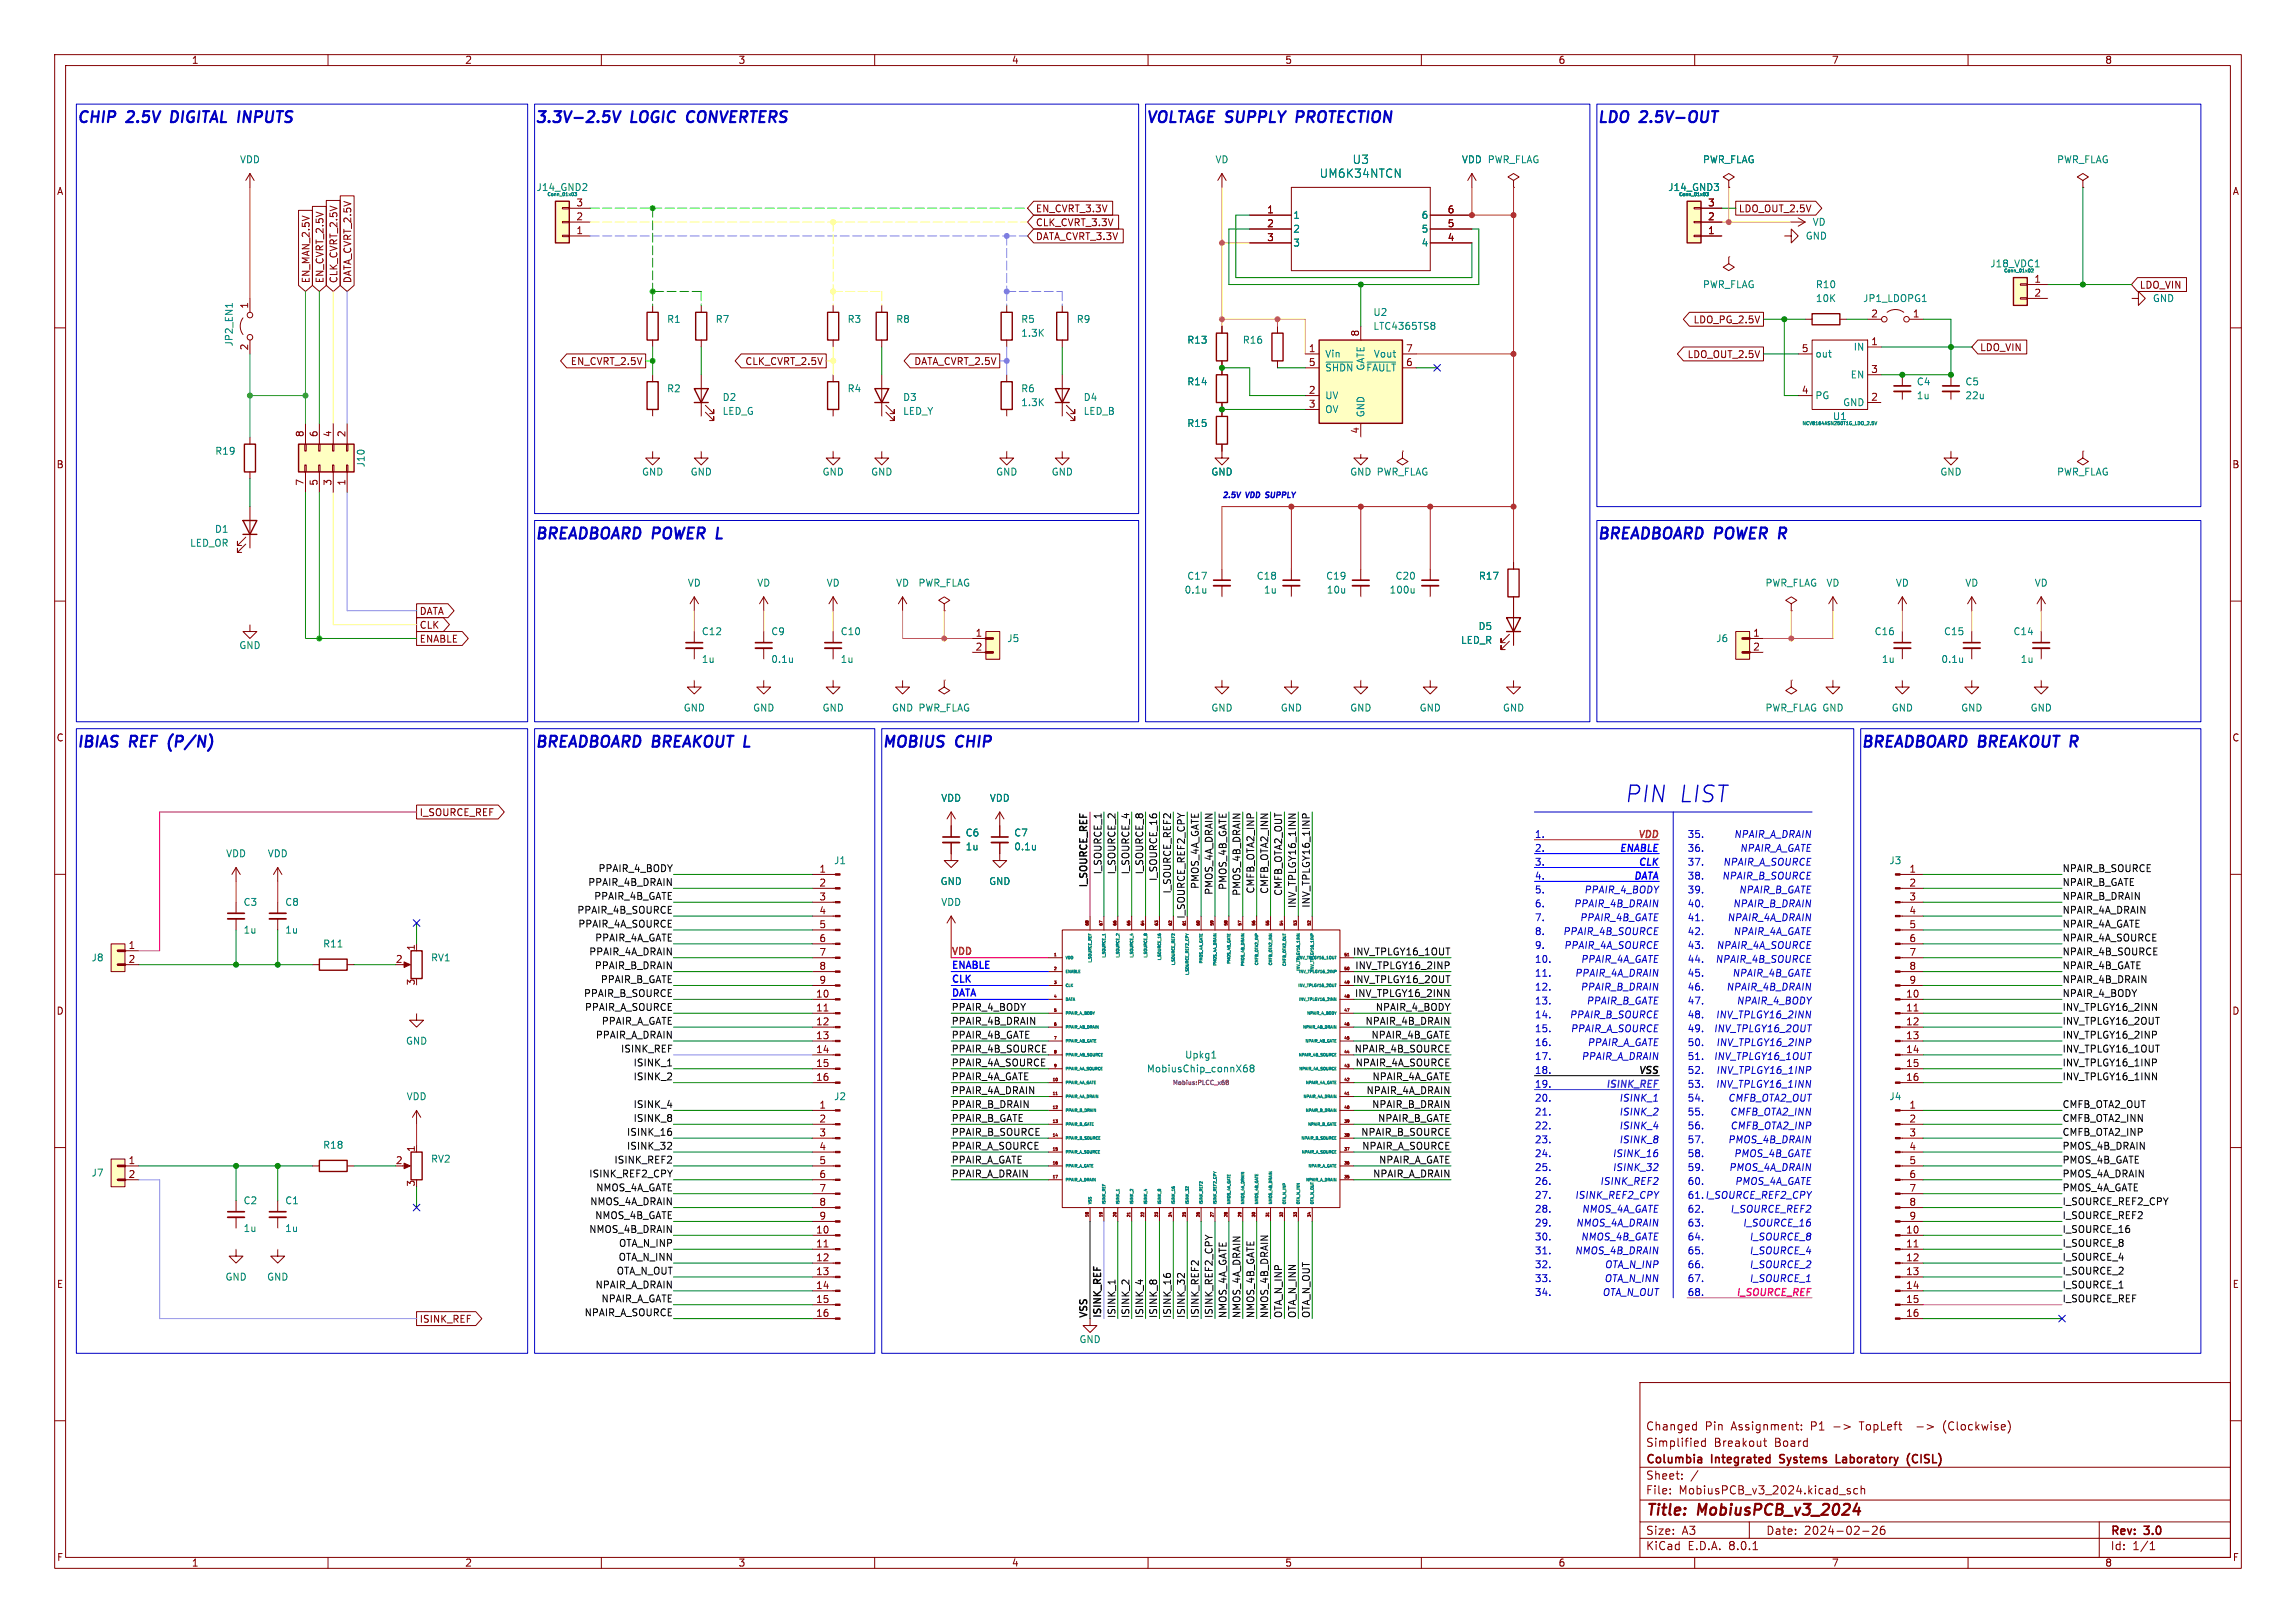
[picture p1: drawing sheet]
<svg xmlns="http://www.w3.org/2000/svg" width="420mm" height="297mm" viewBox="0 0 420 297" stroke-linecap="round" stroke-linejoin="round" font-family="sans-serif">
<defs><g id="words">
<text font-size="4.2" fill="#0000c2" x="297.2" y="147.1">PIN LIST</text>
<g font-size="2.8" fill="#0000c2">
<text x="14" y="22.6">CHIP</text>
<text x="23.3" y="22.6">2.5V</text>
<text x="32.1" y="22.6">DIGITAL INPUTS</text>
<text x="97.8" y="22.6">3.3V-2.5V</text>
<text x="115.5" y="22.6">LOGIC</text>
<text x="126.5" y="22.6">CONVERTERS</text>
<text x="209.5" y="22.6">VOLTAGE SUPPLY</text>
<text x="238" y="22.6">PROTECTION</text>
<text x="292.1" y="22.6">LDO</text>
<text x="300.1" y="22.6">2.5V-OUT</text>
<text x="97.8" y="98.8">BREADBOARD POWER L</text>
<text x="292.1" y="98.8">BREADBOARD POWER R</text>
<text x="14" y="136.9">IBIAS</text>
<text x="23.8" y="136.9">REF (P/N)</text>
<text x="97.8" y="136.9">BREADBOARD BREAKOUT L</text>
<text x="161.3" y="136.9">MOBIUS</text>
<text x="174.9" y="136.9">CHIP</text>
<text x="340.4" y="136.9">BREADBOARD BREAKOUT R</text>
</g>
<g font-size="2.8" fill="#840000">
<text x="301" y="277.9">Title:</text>
<text x="310.6" y="277.9">MobiusPCB_v3_2024</text>
</g>
<g font-size="2.1" fill="#008484">
<text x="241.3" y="32.7">UM6K34NTCN</text>
<text x="247.3" y="30.2">U3</text>
</g>
<g font-size="2.1" fill="#840000">
<text x="301" y="262">Changed</text>
<text x="311.9" y="262">Pin</text>
<text x="316.7" y="262">Assignment:</text>
<text x="331.4" y="262">P1</text>
<text x="340.6" y="262">TopLeft</text>
<text x="351.3" y="262">-&gt;</text>
<text x="356.3" y="262">(Clockwise)</text>
<text x="301" y="268.2">Columbia</text>
<text x="301" y="265">Simplified</text>
<text x="313.2" y="268.2">Integrated</text>
<text x="313.5" y="265">Breakout</text>
<text x="324.7" y="265">Board</text>
<text x="326.3" y="268.2">Systems</text>
<text x="337.1" y="268.2">Laboratory</text>
<text x="350.7" y="268.2">(CISL)</text>
<text x="301" y="273.7">File:</text>
<text x="301" y="271">Sheet:</text>
<text x="307.1" y="273.7">MobiusPCB_v3_2024.kicad_sch</text>
<text x="301" y="281.1">Size:</text>
<text x="307.6" y="281.1">A3</text>
<text x="323" y="281.1">Date:</text>
<text x="330" y="281.1">2024-02-26</text>
<text x="386" y="281.3">Rev:</text>
<text x="392.4" y="281.3">3.0</text>
<text x="301" y="283.9">KiCad</text>
<text x="308.7" y="283.9">E.D.A.</text>
<text x="316.3" y="283.9">8.0.1</text>
<text x="386" y="283.9">Id:</text>
<text x="390.1" y="283.9">1/1</text>
</g>
<g font-size="1.8" fill="#840000">
<text x="35" y="11.9">1</text>
<text x="85" y="11.9">2</text>
<text x="135" y="11.9">3</text>
<text x="185" y="11.9">4</text>
<text x="235" y="11.9">5</text>
<text x="285" y="11.9">6</text>
<text x="335" y="11.9">7</text>
<text x="385" y="11.9">8</text>
<text x="10.3" y="35.9">A</text>
<text x="408.3" y="35.9">A</text>
<text x="105.3" y="40.4">2</text>
<text x="105.3" y="37.8">3</text>
<text x="189.4" y="41.6">CLK_CVRT_3.3V</text>
<text x="189.4" y="39.1">EN_CVRT_3.3V</text>
<text x="231.7" y="39.1">1</text>
<text x="231.7" y="41.7">2</text>
<text x="264.7" y="41.7">5</text>
<text x="264.7" y="39.1">6</text>
<text x="312.3" y="40.4">2</text>
<text x="312.3" y="37.8">3</text>
<text x="318" y="39.1">LDO_OUT_2.5V</text>
<text x="105.3" y="42.9">1</text>
<text x="189.4" y="44.1">DATA_CVRT_3.3V</text>
<text x="231.7" y="44.2">3</text>
<text x="264.7" y="44.2">4</text>
<text x="312.3" y="42.9">1</text>
<text x="56.8" y="51.9" transform="rotate(-90 56.8 51.9)">EN_MAN_2.5V</text>
<text x="59.4" y="51.9" transform="rotate(-90 59.4 51.9)">EN_CVRT_2.5V</text>
<text x="61.9" y="51.9" transform="rotate(-90 61.9 51.9)">CLK_CVRT_2.5V</text>
<text x="64.5" y="51.9" transform="rotate(-90 64.5 51.9)">DATA_CVRT_2.5V</text>
<text x="372" y="51.8">1</text>
<text x="391.3" y="53">LDO_VIN</text>
<text x="45.5" y="56.6" transform="rotate(-90 45.5 56.6)">1</text>
<text x="309.7" y="59.4">LDO_PG_2.5V</text>
<text x="342.2" y="58.2">2</text>
<text x="349.8" y="58.2">1</text>
<text x="372" y="54.4">2</text>
<text x="45.5" y="64.2" transform="rotate(-90 45.5 64.2)">2</text>
<text x="239.3" y="64.5">1</text>
<text x="248.7" y="61.7" transform="rotate(-90 248.7 61.7)">8</text>
<text x="257.1" y="64.5">7</text>
<text x="308.6" y="65.7">LDO_OUT_2.5V</text>
<text x="329.5" y="64.5">5</text>
<text x="342.2" y="63.2">1</text>
<text x="362.1" y="64.5">LDO_VIN</text>
<text x="104.3" y="67">EN_CVRT_2.5V</text>
<text x="136.2" y="67">CLK_CVRT_2.5V</text>
<text x="167.1" y="67">DATA_CVRT_2.5V</text>
<text x="239.3" y="67.1">5</text>
<text x="257.1" y="67.1">6</text>
<text x="342.2" y="68.3">3</text>
<text x="239.3" y="72.1">2</text>
<text x="239.3" y="74.7">3</text>
<text x="329.5" y="72.1">4</text>
<text x="342.2" y="73.4">2</text>
<text x="55.6" y="80.1" transform="rotate(-90 55.6 80.1)">8</text>
<text x="58.2" y="80.1" transform="rotate(-90 58.2 80.1)">6</text>
<text x="60.7" y="80.1" transform="rotate(-90 60.7 80.1)">4</text>
<text x="63.2" y="80.1" transform="rotate(-90 63.2 80.1)">2</text>
<text x="248.7" y="79.4" transform="rotate(-90 248.7 79.4)">4</text>
<text x="10.3" y="85.9">B</text>
<text x="55.6" y="89" transform="rotate(-90 55.6 89)">7</text>
<text x="58.2" y="89" transform="rotate(-90 58.2 89)">5</text>
<text x="60.7" y="89" transform="rotate(-90 60.7 89)">3</text>
<text x="63.2" y="89" transform="rotate(-90 63.2 89)">1</text>
<text x="408.2" y="85.9">B</text>
<text x="76.7" y="112.7">DATA</text>
<text x="76.7" y="117.8">ENABLE</text>
<text x="76.7" y="115.3">CLK</text>
<text x="178.4" y="116.6">1</text>
<text x="178.4" y="119.1">2</text>
<text x="320.6" y="116.6">1</text>
<text x="320.6" y="119.1">2</text>
<text x="10.3" y="135.9">C</text>
<text x="408.2" y="135.9">C</text>
<text x="76.7" y="149.5">I_SOURCE_REF</text>
<text x="149.8" y="159.8">1</text>
<text x="349.2" y="159.8">1</text>
<text x="149.8" y="162.3">2</text>
<text x="149.8" y="164.8">3</text>
<text x="149.8" y="167.4">4</text>
<text x="349.2" y="162.3">2</text>
<text x="349.2" y="164.8">3</text>
<text x="349.2" y="167.4">4</text>
<text x="23.4" y="173.7">1</text>
<text x="149.8" y="169.9">5</text>
<text x="149.8" y="172.5">6</text>
<text x="349.2" y="169.9">5</text>
<text x="349.2" y="172.5">6</text>
<text x="23.4" y="176.3">2</text>
<text x="72.3" y="176.3">2</text>
<text x="75.9" y="174.1" transform="rotate(-90 75.9 174.1)">1</text>
<text x="149.8" y="175">7</text>
<text x="149.8" y="177.5">8</text>
<text x="349.2" y="175">7</text>
<text x="349.2" y="177.5">8</text>
<text x="10.3" y="185.9">D</text>
<text x="75.9" y="180.4" transform="rotate(-90 75.9 180.4)">3</text>
<text x="149.2" y="182.6">10</text>
<text x="149.2" y="185.2">11</text>
<text x="149.8" y="180.1">9</text>
<text x="348.6" y="182.6">10</text>
<text x="348.6" y="185.2">11</text>
<text x="349.2" y="180.1">9</text>
<text x="408.2" y="185.9">D</text>
<text x="149.2" y="187.7">12</text>
<text x="149.2" y="190.2">13</text>
<text x="348.6" y="187.7">12</text>
<text x="348.6" y="190.2">13</text>
<text x="149.2" y="192.8">14</text>
<text x="149.2" y="195.3">15</text>
<text x="149.2" y="197.9">16</text>
<text x="348.6" y="192.8">14</text>
<text x="348.6" y="195.3">15</text>
<text x="348.6" y="197.9">16</text>
<text x="149.8" y="202.9">1</text>
<text x="349.2" y="202.9">1</text>
<text x="149.8" y="205.5">2</text>
<text x="149.8" y="208">3</text>
<text x="349.2" y="205.5">2</text>
<text x="349.2" y="208">3</text>
<text x="23.4" y="213.1">1</text>
<text x="23.4" y="215.6">2</text>
<text x="72.3" y="213.1">2</text>
<text x="75.9" y="210.9" transform="rotate(-90 75.9 210.9)">1</text>
<text x="149.8" y="210.6">4</text>
<text x="149.8" y="213.1">5</text>
<text x="149.8" y="215.6">6</text>
<text x="349.2" y="210.6">4</text>
<text x="349.2" y="213.1">5</text>
<text x="349.2" y="215.6">6</text>
<text x="75.9" y="217.2" transform="rotate(-90 75.9 217.2)">3</text>
<text x="149.8" y="218.2">7</text>
<text x="149.8" y="220.7">8</text>
<text x="349.2" y="218.2">7</text>
<text x="349.2" y="220.7">8</text>
<text x="149.2" y="225.8">10</text>
<text x="149.8" y="223.3">9</text>
<text x="348.6" y="225.8">10</text>
<text x="349.2" y="223.3">9</text>
<text x="149.2" y="228.3">11</text>
<text x="149.2" y="230.9">12</text>
<text x="149.2" y="233.4">13</text>
<text x="348.6" y="228.3">11</text>
<text x="348.6" y="230.9">12</text>
<text x="348.6" y="233.4">13</text>
<text x="10.3" y="235.9">E</text>
<text x="149.2" y="236">14</text>
<text x="149.2" y="238.5">15</text>
<text x="348.6" y="236">14</text>
<text x="348.6" y="238.5">15</text>
<text x="408.3" y="235.9">E</text>
<text x="76.7" y="242.3">ISINK_REF</text>
<text x="149.2" y="241">16</text>
<text x="348.6" y="241">16</text>
<text x="10.3" y="285.9">F</text>
<text x="35" y="286.9">1</text>
<text x="85" y="286.9">2</text>
<text x="135" y="286.9">3</text>
<text x="185" y="286.9">4</text>
<text x="235" y="286.9">5</text>
<text x="285" y="286.9">6</text>
<text x="335" y="286.9">7</text>
<text x="385" y="286.9">8</text>
<text x="408.3" y="285.9">F</text>
</g>
<g font-size="1.8" fill="#008484">
<text x="43.8" y="30.1">VDD</text>
<text x="98.1" y="35.2">J14_GND2</text>
<text x="222.2" y="30.1">VD</text>
<text x="267.3" y="30.1">VDD PWR_FLAG</text>
<text x="267.3" y="30.1">VDD</text>
<text x="305.1" y="35.2">J14_GND3</text>
<text x="311.4" y="30.1">PWR_FLAG</text>
<text x="376.2" y="30.1">PWR_FLAG</text>
<text x="236.5" y="40.2">1</text>
<text x="260" y="40.2">6</text>
<text x="331.5" y="41.5">VD</text>
<text x="236.5" y="42.8">2</text>
<text x="236.5" y="45.3">3</text>
<text x="260" y="45.3">4</text>
<text x="260" y="42.8">5</text>
<text x="330.2" y="44">GND</text>
<text x="311.4" y="52.9">PWR_FLAG</text>
<text x="332.1" y="52.9">R10</text>
<text x="364" y="49.1">J18_VDC1</text>
<text x="121.9" y="59.3">R1</text>
<text x="130.8" y="59.3">R7</text>
<text x="154.9" y="59.3">R3</text>
<text x="163.8" y="59.3">R8</text>
<text x="186.7" y="59.3">R5</text>
<text x="196.9" y="59.3">R9</text>
<text x="251.1" y="58">U2</text>
<text x="332.1" y="55.5">10K</text>
<text x="340.7" y="55.5">JP1_LDOPG1</text>
<text x="393.7" y="55.5">GND</text>
<text x="42.8" y="63.5" transform="rotate(-90 42.8 63.5)">JP2_EN1</text>
<text x="186.7" y="61.8">1.3K</text>
<text x="217.1" y="63.1">R13</text>
<text x="227.2" y="63.1">R16</text>
<text x="242.3" y="65.6">Vin</text>
<text x="251.1" y="60.6">LTC4365TS8</text>
<text x="251.2" y="65.6">Vout</text>
<text x="332" y="65.6">out</text>
<text x="339" y="64.4">IN</text>
<text x="121.9" y="72">R2</text>
<text x="154.9" y="72">R4</text>
<text x="186.7" y="72">R6</text>
<text x="217.1" y="70.7">R14</text>
<text x="242.3" y="68.2">~{SHDN}~{FAULT}</text>
<text x="249.8" y="67.9" transform="rotate(-90 249.8 67.9)">GATE</text>
<text x="338.4" y="69.4">EN</text>
<text x="350.5" y="70.7">C4</text>
<text x="359.4" y="70.7">C5</text>
<text x="132.1" y="73.6">D2</text>
<text x="132.1" y="76.1">LED_G</text>
<text x="165.1" y="73.6">D3</text>
<text x="165.1" y="76.1">LED_Y</text>
<text x="186.7" y="74.5">1.3K</text>
<text x="198.1" y="73.6">D4</text>
<text x="198.1" y="76.1">LED_B</text>
<text x="242.3" y="73.3">UV</text>
<text x="242.3" y="75.8">OV</text>
<text x="249.8" y="76.5" transform="rotate(-90 249.8 76.5)">GND</text>
<text x="332" y="73.3">PG</text>
<text x="335.2" y="77.1">U1</text>
<text x="337" y="74.5">GND</text>
<text x="350.5" y="73.3">1u</text>
<text x="359.4" y="73.3">22u</text>
<text x="39.3" y="83.4">R19</text>
<text x="217.1" y="78.3">R15</text>
<text x="66.9" y="85.6" transform="rotate(-90 66.9 85.6)">J10</text>
<text x="117.3" y="87.2">GND</text>
<text x="126.2" y="87.2">GND</text>
<text x="150.4" y="87.2">GND</text>
<text x="159.3" y="87.2">GND</text>
<text x="182.1" y="87.2">GND</text>
<text x="192.3" y="87.2">GND</text>
<text x="221.5" y="87.2">GND</text>
<text x="246.9" y="87.2">GND PWR_FLAG</text>
<text x="354.8" y="87.2">GND</text>
<text x="376.2" y="87.2">PWR_FLAG</text>
<text x="34.7" y="100.2">LED_OR</text>
<text x="39.2" y="97.7">D1</text>
<text x="125.7" y="107.5">VD</text>
<text x="138.4" y="107.5">VD</text>
<text x="151.1" y="107.5">VD</text>
<text x="163.8" y="107.5">VD</text>
<text x="167.9" y="107.5">PWR_FLAG</text>
<text x="217.1" y="106.3">C17</text>
<text x="229.8" y="106.3">C18</text>
<text x="242.5" y="106.3">C19</text>
<text x="255.2" y="106.3">C20</text>
<text x="270.4" y="106.3">R17</text>
<text x="322.8" y="107.5">PWR_FLAG</text>
<text x="334" y="107.5">VD</text>
<text x="346.7" y="107.5">VD</text>
<text x="359.4" y="107.5">VD</text>
<text x="372.1" y="107.5">VD</text>
<text x="216.6" y="108.8">0.1u</text>
<text x="231.1" y="108.8">1u</text>
<text x="242.6" y="108.8">10u</text>
<text x="254.1" y="108.8">100u</text>
<text x="43.7" y="119">GND</text>
<text x="128.3" y="116.4">C12</text>
<text x="141" y="116.4">C9</text>
<text x="153.7" y="116.4">C10</text>
<text x="184.2" y="117.7">J5</text>
<text x="267.2" y="118">LED_R</text>
<text x="270.4" y="115.5">D5</text>
<text x="313.8" y="117.7">J6</text>
<text x="342.8" y="116.4">C16</text>
<text x="355.5" y="116.4">C15</text>
<text x="368.2" y="116.4">C14</text>
<text x="128.3" y="121.5">1u</text>
<text x="141" y="121.5">0.1u</text>
<text x="153.7" y="121.5">1u</text>
<text x="344.1" y="121.5">1u</text>
<text x="355" y="121.5">0.1u</text>
<text x="369.5" y="121.5">1u</text>
<text x="125" y="130.4">GND</text>
<text x="137.7" y="130.4">GND</text>
<text x="150.4" y="130.4">GND</text>
<text x="163.1" y="130.4">GND PWR_FLAG</text>
<text x="221.5" y="130.4">GND</text>
<text x="234.2" y="130.4">GND</text>
<text x="246.9" y="130.4">GND</text>
<text x="259.6" y="130.4">GND</text>
<text x="274.8" y="130.4">GND</text>
<text x="322.8" y="130.4">PWR_FLAG GND</text>
<text x="345.9" y="130.4">GND</text>
<text x="358.6" y="130.4">GND</text>
<text x="371.3" y="130.4">GND</text>
<text x="172.1" y="146.9">VDD</text>
<text x="181" y="146.9">VDD</text>
<text x="176.5" y="153.3">C6</text>
<text x="176.5" y="155.8">1u</text>
<text x="185.4" y="153.3">C7</text>
<text x="185.4" y="155.8">0.1u</text>
<text x="41.3" y="157.1">VDD</text>
<text x="48.9" y="157.1">VDD</text>
<text x="152.5" y="158.3">J1</text>
<text x="345.5" y="158.3">J3</text>
<text x="44.5" y="166">C3</text>
<text x="52.1" y="166">C8</text>
<text x="172" y="162.2">GND</text>
<text x="172.1" y="166">VDD</text>
<text x="180.8" y="162.2">GND</text>
<text x="44.5" y="171">1u</text>
<text x="52.1" y="171">1u</text>
<text x="59" y="173.6">R11</text>
<text x="16.7" y="176.1">J8</text>
<text x="78.7" y="176.1">RV1</text>
<text x="74.2" y="191.4">GND</text>
<text x="209.7" y="196.4">MobiusChip_connX68</text>
<text x="216.7" y="193.9">Upkg1</text>
<text x="74.3" y="201.5">VDD</text>
<text x="152.5" y="201.5">J2</text>
<text x="345.5" y="201.5">J4</text>
<text x="16.7" y="215.5">J7</text>
<text x="59" y="210.4">R18</text>
<text x="78.7" y="213">RV2</text>
<text x="44.5" y="220.6">C2</text>
<text x="52.1" y="220.6">C1</text>
<text x="44.5" y="225.7">1u</text>
<text x="52.1" y="225.7">1u</text>
<text x="41.1" y="234.5">GND</text>
<text x="48.8" y="234.5">GND</text>
<text x="197.4" y="246">GND</text>
</g>
<g font-size="1.8" fill="#0000c2">
<text x="280.7" y="156">2.</text>
<text x="280.7" y="153.4">1.</text>
<text x="308.6" y="156">36.</text>
<text x="308.6" y="153.4">35.</text>
<text x="317.1" y="153.4">NPAIR_A_DRAIN</text>
<text x="318.2" y="156">NPAIR_A_GATE</text>
<text x="280.7" y="158.5">3.</text>
<text x="280.7" y="161">4.</text>
<text x="308.6" y="161">38.</text>
<text x="308.6" y="158.5">37.</text>
<text x="314.9" y="161">NPAIR_B_SOURCE</text>
<text x="315.1" y="158.5">NPAIR_A_SOURCE</text>
<text x="280.7" y="163.6">5.</text>
<text x="280.7" y="166.1">6.</text>
<text x="287.8" y="166.1">PPAIR_4B_DRAIN</text>
<text x="289.7" y="163.6">PPAIR_4_BODY</text>
<text x="308.6" y="163.6">39.</text>
<text x="308.6" y="166.1">40.</text>
<text x="316.9" y="166.1">NPAIR_B_DRAIN</text>
<text x="318" y="163.6">NPAIR_B_GATE</text>
<text x="280.7" y="173.7">9.</text>
<text x="280.7" y="168.7">7.</text>
<text x="280.7" y="171.2">8.</text>
<text x="285.8" y="171.2">PPAIR_4B_SOURCE</text>
<text x="286" y="173.7">PPAIR_4A_SOURCE</text>
<text x="288.9" y="168.7">PPAIR_4B_GATE</text>
<text x="308.6" y="168.7">41.</text>
<text x="308.6" y="171.2">42.</text>
<text x="308.6" y="173.7">43.</text>
<text x="313.9" y="173.7">NPAIR_4A_SOURCE</text>
<text x="315.9" y="168.7">NPAIR_4A_DRAIN</text>
<text x="317" y="171.2">NPAIR_4A_GATE</text>
<text x="280.7" y="178.8">11.</text>
<text x="280.7" y="176.3">10.</text>
<text x="288" y="178.8">PPAIR_4A_DRAIN</text>
<text x="289.1" y="176.3">PPAIR_4A_GATE</text>
<text x="308.6" y="178.8">45.</text>
<text x="308.6" y="176.3">44.</text>
<text x="313.7" y="176.3">NPAIR_4B_SOURCE</text>
<text x="316.8" y="178.8">NPAIR_4B_GATE</text>
<text x="280.7" y="183.9">13.</text>
<text x="280.7" y="181.4">12.</text>
<text x="289.1" y="181.4">PPAIR_B_DRAIN</text>
<text x="290.1" y="183.9">PPAIR_B_GATE</text>
<text x="308.6" y="181.4">46.</text>
<text x="308.6" y="183.9">47.</text>
<text x="315.7" y="181.4">NPAIR_4B_DRAIN</text>
<text x="317.6" y="183.9">NPAIR_4_BODY</text>
<text x="280.7" y="189">15.</text>
<text x="280.7" y="191.5">16.</text>
<text x="280.7" y="186.4">14.</text>
<text x="287.1" y="186.4">PPAIR_B_SOURCE</text>
<text x="287.2" y="189">PPAIR_A_SOURCE</text>
<text x="290.3" y="191.5">PPAIR_A_GATE</text>
<text x="308.6" y="191.5">50.</text>
<text x="308.6" y="189">49.</text>
<text x="308.6" y="186.4">48.</text>
<text x="313.4" y="189">INV_TPLGY16_2OUT</text>
<text x="313.8" y="186.4">INV_TPLGY16_2INN</text>
<text x="313.9" y="191.5">INV_TPLGY16_2INP</text>
<text x="280.7" y="194.1">17.</text>
<text x="280.7" y="196.6">18.</text>
<text x="289.2" y="194.1">PPAIR_A_DRAIN</text>
<text x="308.6" y="196.6">52.</text>
<text x="308.6" y="194.1">51.</text>
<text x="313.4" y="194.1">INV_TPLGY16_1OUT</text>
<text x="313.9" y="196.6">INV_TPLGY16_1INP</text>
<text x="280.7" y="199.1">19.</text>
<text x="280.7" y="201.7">20.</text>
<text x="296.1" y="201.7">ISINK_1</text>
<text x="308.6" y="201.7">54.</text>
<text x="308.6" y="199.1">53.</text>
<text x="313.8" y="199.1">INV_TPLGY16_1INN</text>
<text x="316" y="201.7">CMFB_OTA2_OUT</text>
<text x="280.7" y="204.2">21.</text>
<text x="280.7" y="209.3">23.</text>
<text x="280.7" y="206.8">22.</text>
<text x="296.1" y="206.8">ISINK_4</text>
<text x="296.1" y="209.3">ISINK_8</text>
<text x="296.1" y="204.2">ISINK_2</text>
<text x="308.6" y="209.3">57.</text>
<text x="308.6" y="204.2">55.</text>
<text x="308.6" y="206.8">56.</text>
<text x="316" y="209.3">PMOS_4B_DRAIN</text>
<text x="316.4" y="204.2">CMFB_OTA2_INN</text>
<text x="316.5" y="206.8">CMFB_OTA2_INP</text>
<text x="280.7" y="211.8">24.</text>
<text x="280.7" y="214.4">25.</text>
<text x="294.9" y="214.4">ISINK_32</text>
<text x="294.9" y="211.8">ISINK_16</text>
<text x="308.6" y="211.8">58.</text>
<text x="308.6" y="214.4">59.</text>
<text x="316.2" y="214.4">PMOS_4A_DRAIN</text>
<text x="317.1" y="211.8">PMOS_4B_GATE</text>
<text x="280.7" y="216.9">26.</text>
<text x="280.7" y="219.5">27.</text>
<text x="288" y="219.5">ISINK_REF2_CPY</text>
<text x="292.6" y="216.9">ISINK_REF2</text>
<text x="308.6" y="216.9">60.</text>
<text x="308.6" y="219.5">61. I_SOURCE_REF2_CPY</text>
<text x="317.3" y="216.9">PMOS_4A_GATE</text>
<text x="280.7" y="222">28.</text>
<text x="280.7" y="224.5">29.</text>
<text x="280.7" y="227.1">30.</text>
<text x="288.2" y="224.5">NMOS_4A_DRAIN</text>
<text x="289.1" y="227.1">NMOS_4B_GATE</text>
<text x="289.3" y="222">NMOS_4A_GATE</text>
<text x="308.6" y="222">62.</text>
<text x="308.6" y="224.5">63.</text>
<text x="308.6" y="227.1">64.</text>
<text x="316.5" y="222">I_SOURCE_REF2</text>
<text x="318.7" y="224.5">I_SOURCE_16</text>
<text x="320" y="227.1">I_SOURCE_8</text>
<text x="280.7" y="229.6">31.</text>
<text x="280.7" y="232.2">32.</text>
<text x="288" y="229.6">NMOS_4B_DRAIN</text>
<text x="293.5" y="232.2">OTA_N_INP</text>
<text x="308.6" y="229.6">65.</text>
<text x="308.6" y="232.2">66.</text>
<text x="320" y="232.2">I_SOURCE_2</text>
<text x="320" y="229.6">I_SOURCE_4</text>
<text x="280.7" y="234.7">33.</text>
<text x="280.7" y="237.2">34.</text>
<text x="293" y="237.2">OTA_N_OUT</text>
<text x="293.4" y="234.7">OTA_N_INN</text>
<text x="308.6" y="234.7">67.</text>
<text x="308.6" y="237.2">68.</text>
<text x="320" y="234.7">I_SOURCE_1</text>
</g>
<g font-size="1.8" fill="#00f">
<text x="296" y="156">ENABLE</text>
<text x="298.6" y="161">DATA</text>
<text x="299.5" y="158.5">CLK</text>
<text x="174" y="179.9">CLK</text>
<text x="174" y="177.4">ENABLE</text>
<text x="174" y="182.4">DATA</text>
</g>
<g font-size="1.8" fill="#f00">
<text x="299.4" y="153.4">VDD</text>
<text x="174" y="174.8">VDD</text>
</g>
<g font-size="1.8">
<text x="109.4" y="159.7">PPAIR_4_BODY</text>
<text x="201.6" y="160.1" transform="rotate(-90 201.6 160.1)">I_SOURCE_1</text>
<text x="204.1" y="160.1" transform="rotate(-90 204.1 160.1)">I_SOURCE_2</text>
<text x="206.7" y="160.1" transform="rotate(-90 206.7 160.1)">I_SOURCE_4</text>
<text x="209.2" y="160.1" transform="rotate(-90 209.2 160.1)">I_SOURCE_8</text>
<text x="211.7" y="161.3" transform="rotate(-90 211.7 161.3)">I_SOURCE_16</text>
<text x="377.2" y="159.7">NPAIR_B_SOURCE</text>
<text x="105.5" y="167.3">PPAIR_4B_SOURCE</text>
<text x="107.5" y="162.2">PPAIR_4B_DRAIN</text>
<text x="108.6" y="164.8">PPAIR_4B_GATE</text>
<text x="198.9" y="162.7" transform="rotate(-90 198.9 162.7)">I_SOURCE_REF</text>
<text x="214.3" y="163.6" transform="rotate(-90 214.3 163.6)">I_SOURCE_REF2</text>
<text x="219.4" y="162.8" transform="rotate(-90 219.4 162.8)">PMOS_4A_GATE</text>
<text x="221.9" y="163.9" transform="rotate(-90 221.9 163.9)">PMOS_4A_DRAIN</text>
<text x="224.4" y="162.9" transform="rotate(-90 224.4 162.9)">PMOS_4B_GATE</text>
<text x="227" y="164" transform="rotate(-90 227 164)">PMOS_4B_DRAIN</text>
<text x="229.5" y="163.6" transform="rotate(-90 229.5 163.6)">CMFB_OTA2_INP</text>
<text x="232.1" y="163.7" transform="rotate(-90 232.1 163.7)">CMFB_OTA2_INN</text>
<text x="234.6" y="164" transform="rotate(-90 234.6 164)">CMFB_OTA2_OUT</text>
<text x="237.1" y="166.3" transform="rotate(-90 237.1 166.3)">INV_TPLGY16_1INN</text>
<text x="239.7" y="166.2" transform="rotate(-90 239.7 166.2)">INV_TPLGY16_1INP</text>
<text x="377.2" y="164.8">NPAIR_B_DRAIN</text>
<text x="377.2" y="162.2">NPAIR_B_GATE</text>
<text x="377.2" y="167.3">NPAIR_4A_DRAIN</text>
<text x="105.7" y="169.8">PPAIR_4A_SOURCE</text>
<text x="108.8" y="172.4">PPAIR_4A_GATE</text>
<text x="216.8" y="168.2" transform="rotate(-90 216.8 168.2)">I_SOURCE_REF2_CPY</text>
<text x="377.2" y="169.8">NPAIR_4A_GATE</text>
<text x="377.2" y="172.4">NPAIR_4A_SOURCE</text>
<text x="107.7" y="174.9">PPAIR_4A_DRAIN</text>
<text x="108.7" y="177.5">PPAIR_B_DRAIN</text>
<text x="109.8" y="180">PPAIR_B_GATE</text>
<text x="247.4" y="180">INV_TPLGY16_2OUT</text>
<text x="247.4" y="174.9">INV_TPLGY16_1OUT</text>
<text x="247.8" y="177.5">INV_TPLGY16_2INP</text>
<text x="377.2" y="180">NPAIR_4B_DRAIN</text>
<text x="377.2" y="177.5">NPAIR_4B_GATE</text>
<text x="377.2" y="174.9">NPAIR_4B_SOURCE</text>
<text x="106.7" y="182.5">PPAIR_B_SOURCE</text>
<text x="106.9" y="185.1">PPAIR_A_SOURCE</text>
<text x="174" y="185.1">PPAIR_4_BODY</text>
<text x="247.7" y="182.5">INV_TPLGY16_2INN</text>
<text x="251.6" y="185.1">NPAIR_4_BODY</text>
<text x="377.2" y="182.5">NPAIR_4_BODY</text>
<text x="377.2" y="185.1">INV_TPLGY16_2INN</text>
<text x="108.9" y="190.2">PPAIR_A_DRAIN</text>
<text x="110" y="187.6">PPAIR_A_GATE</text>
<text x="174" y="190.2">PPAIR_4B_GATE</text>
<text x="174" y="187.6">PPAIR_4B_DRAIN</text>
<text x="249.7" y="187.6">NPAIR_4B_DRAIN</text>
<text x="250.8" y="190.2">NPAIR_4B_GATE</text>
<text x="377.2" y="187.6">INV_TPLGY16_2OUT</text>
<text x="377.2" y="190.2">INV_TPLGY16_2INP</text>
<text x="113.5" y="192.7">ISINK_REF</text>
<text x="115.8" y="195.2">ISINK_1</text>
<text x="115.8" y="197.8">ISINK_2</text>
<text x="174" y="192.7">PPAIR_4B_SOURCE</text>
<text x="174" y="195.2">PPAIR_4A_SOURCE</text>
<text x="174" y="197.8">PPAIR_4A_GATE</text>
<text x="247.7" y="192.7">NPAIR_4B_SOURCE</text>
<text x="247.9" y="195.2">NPAIR_4A_SOURCE</text>
<text x="251" y="197.8">NPAIR_4A_GATE</text>
<text x="299.5" y="196.6">VSS</text>
<text x="377.2" y="197.8">INV_TPLGY16_1INN</text>
<text x="377.2" y="192.7">INV_TPLGY16_1OUT</text>
<text x="377.2" y="195.2">INV_TPLGY16_1INP</text>
<text x="115.8" y="202.9">ISINK_4</text>
<text x="174" y="202.9">PPAIR_B_DRAIN</text>
<text x="174" y="200.3">PPAIR_4A_DRAIN</text>
<text x="249.9" y="200.3">NPAIR_4A_DRAIN</text>
<text x="250.9" y="202.9">NPAIR_B_DRAIN</text>
<text x="377.2" y="202.9">CMFB_OTA2_OUT</text>
<text x="114.6" y="207.9">ISINK_16</text>
<text x="115.8" y="205.4">ISINK_8</text>
<text x="174" y="207.9">PPAIR_B_SOURCE</text>
<text x="174" y="205.4">PPAIR_B_GATE</text>
<text x="248.9" y="207.9">NPAIR_B_SOURCE</text>
<text x="252" y="205.4">NPAIR_B_GATE</text>
<text x="377.2" y="207.9">CMFB_OTA2_INP</text>
<text x="377.2" y="205.4">CMFB_OTA2_INN</text>
<text x="107.7" y="215.6">ISINK_REF2_CPY</text>
<text x="112.3" y="213">ISINK_REF2</text>
<text x="114.6" y="210.5">ISINK_32</text>
<text x="174" y="210.5">PPAIR_A_SOURCE</text>
<text x="174" y="213">PPAIR_A_GATE</text>
<text x="174" y="215.6">PPAIR_A_DRAIN</text>
<text x="249.1" y="210.5">NPAIR_A_SOURCE</text>
<text x="251.1" y="215.6">NPAIR_A_DRAIN</text>
<text x="252.2" y="213">NPAIR_A_GATE</text>
<text x="377.2" y="213">PMOS_4B_GATE</text>
<text x="377.2" y="215.6">PMOS_4A_DRAIN</text>
<text x="377.2" y="210.5">PMOS_4B_DRAIN</text>
<text x="107.9" y="220.6">NMOS_4A_DRAIN</text>
<text x="109" y="218.1">NMOS_4A_GATE</text>
<text x="377.2" y="218.1">PMOS_4A_GATE</text>
<text x="377.2" y="220.6">I_SOURCE_REF2_CPY</text>
<text x="107.7" y="225.7">NMOS_4B_DRAIN</text>
<text x="108.8" y="223.2">NMOS_4B_GATE</text>
<text x="377.2" y="223.2">I_SOURCE_REF2</text>
<text x="377.2" y="225.7">I_SOURCE_16</text>
<text x="112.7" y="233.3">OTA_N_OUT</text>
<text x="113.1" y="230.8">OTA_N_INN</text>
<text x="113.1" y="228.3">OTA_N_INP</text>
<text x="377.2" y="230.8">I_SOURCE_4</text>
<text x="377.2" y="233.3">I_SOURCE_2</text>
<text x="377.2" y="228.3">I_SOURCE_8</text>
<text x="108.8" y="235.9">NPAIR_A_DRAIN</text>
<text x="109.9" y="238.4">NPAIR_A_GATE</text>
<text x="377.2" y="235.9">I_SOURCE_1</text>
<text x="377.2" y="238.4">I_SOURCE_REF</text>
<text x="106.8" y="241">NPAIR_A_SOURCE</text>
<text x="198.9" y="241.3" transform="rotate(-90 198.9 241.3)">VSS</text>
<text x="201.5" y="241.3" transform="rotate(-90 201.5 241.3)">ISINK_REF</text>
<text x="204.1" y="241.3" transform="rotate(-90 204.1 241.3)">ISINK_1</text>
<text x="206.7" y="241.3" transform="rotate(-90 206.7 241.3)">ISINK_2</text>
<text x="209.2" y="241.3" transform="rotate(-90 209.2 241.3)">ISINK_4</text>
<text x="211.7" y="241.3" transform="rotate(-90 211.7 241.3)">ISINK_8</text>
<text x="214.3" y="241.3" transform="rotate(-90 214.3 241.3)">ISINK_16</text>
<text x="216.8" y="241.3" transform="rotate(-90 216.8 241.3)">ISINK_32</text>
<text x="219.4" y="241.3" transform="rotate(-90 219.4 241.3)">ISINK_REF2</text>
<text x="221.9" y="241.3" transform="rotate(-90 221.9 241.3)">ISINK_REF2_CPY</text>
<text x="224.4" y="241.3" transform="rotate(-90 224.4 241.3)">NMOS_4A_GATE</text>
<text x="227" y="241.3" transform="rotate(-90 227 241.3)">NMOS_4A_DRAIN</text>
<text x="229.5" y="241.3" transform="rotate(-90 229.5 241.3)">NMOS_4B_GATE</text>
<text x="232.1" y="241.3" transform="rotate(-90 232.1 241.3)">NMOS_4B_DRAIN</text>
<text x="234.6" y="241.3" transform="rotate(-90 234.6 241.3)">OTA_N_INP</text>
<text x="237.1" y="241.3" transform="rotate(-90 237.1 241.3)">OTA_N_INN</text>
<text x="239.7" y="241.3" transform="rotate(-90 239.7 241.3)">OTA_N_OUT</text>
</g>
<text font-size="1.8" fill="#6700ff" x="293.5" y="199.1">ISINK_REF</text>
<text font-size="1.8" fill="#fb00c9" x="317.4" y="237.2">I_SOURCE_REF</text>
<g font-size="1.4" fill="#0000c2">
<text x="223.5" y="91.2">2.5V</text>
<text x="228.1" y="91.2">VDD</text>
<text x="232.2" y="91.2">SUPPLY</text>
</g>
<text font-size="1.1" fill="#840084" x="214.4" y="198.7">Mobius:PLCC_x68</text>
<g font-size=".8" fill="#008484">
<text x="100" y="36.1">Conn_01x03</text>
<text x="307" y="36.1">Conn_01x03</text>
<text x="366.4" y="50.1">Conn_01x02</text>
<text x="329.6" y="78">NCV8164ASN250T1G_LDO_2.5V</text>
</g>
<g font-size=".7" fill="#840000">
<text x="199.1" y="169.6" transform="rotate(-90 199.1 169.6)">68</text>
<text x="201.7" y="169.6" transform="rotate(-90 201.7 169.6)">67</text>
<text x="204.2" y="169.6" transform="rotate(-90 204.2 169.6)">66</text>
<text x="206.8" y="169.6" transform="rotate(-90 206.8 169.6)">65</text>
<text x="209.3" y="169.6" transform="rotate(-90 209.3 169.6)">64</text>
<text x="211.8" y="169.6" transform="rotate(-90 211.8 169.6)">63</text>
<text x="214.4" y="169.6" transform="rotate(-90 214.4 169.6)">62</text>
<text x="216.9" y="169.6" transform="rotate(-90 216.9 169.6)">61</text>
<text x="219.5" y="169.6" transform="rotate(-90 219.5 169.6)">60</text>
<text x="222" y="169.6" transform="rotate(-90 222 169.6)">59</text>
<text x="224.5" y="169.6" transform="rotate(-90 224.5 169.6)">58</text>
<text x="227.1" y="169.6" transform="rotate(-90 227.1 169.6)">57</text>
<text x="229.6" y="169.6" transform="rotate(-90 229.6 169.6)">56</text>
<text x="232.2" y="169.6" transform="rotate(-90 232.2 169.6)">55</text>
<text x="234.7" y="169.6" transform="rotate(-90 234.7 169.6)">54</text>
<text x="237.2" y="169.6" transform="rotate(-90 237.2 169.6)">53</text>
<text x="239.8" y="169.6" transform="rotate(-90 239.8 169.6)">52</text>
<text x="192.6" y="175">1</text>
<text x="192.6" y="177.5">2</text>
<text x="245.7" y="177.5">50</text>
<text x="245.7" y="175">51</text>
<text x="192.6" y="180.1">3</text>
<text x="192.6" y="182.6">4</text>
<text x="192.6" y="185.2">5</text>
<text x="245.7" y="185.2">47</text>
<text x="245.7" y="182.6">48</text>
<text x="245.7" y="180.1">49</text>
<text x="192.6" y="187.7">6</text>
<text x="192.6" y="190.2">7</text>
<text x="245.7" y="190.2">45</text>
<text x="245.7" y="187.7">46</text>
<text x="192.4" y="197.9">10</text>
<text x="192.6" y="192.8">8</text>
<text x="192.6" y="195.3">9</text>
<text x="245.7" y="197.9">42</text>
<text x="245.7" y="195.3">43</text>
<text x="245.7" y="192.8">44</text>
<text x="192.4" y="200.4">11</text>
<text x="192.4" y="202.9">12</text>
<text x="245.7" y="202.9">40</text>
<text x="245.7" y="200.4">41</text>
<text x="192.4" y="205.5">13</text>
<text x="192.4" y="208">14</text>
<text x="245.7" y="208">38</text>
<text x="245.7" y="205.5">39</text>
<text x="192.4" y="210.6">15</text>
<text x="192.4" y="213.1">16</text>
<text x="192.4" y="215.6">17</text>
<text x="245.7" y="215.6">35</text>
<text x="245.7" y="213.1">36</text>
<text x="245.7" y="210.6">37</text>
<text x="199.1" y="222.9" transform="rotate(-90 199.1 222.9)">18</text>
<text x="201.7" y="222.9" transform="rotate(-90 201.7 222.9)">19</text>
<text x="204.2" y="222.9" transform="rotate(-90 204.2 222.9)">20</text>
<text x="206.8" y="222.9" transform="rotate(-90 206.8 222.9)">21</text>
<text x="209.3" y="222.9" transform="rotate(-90 209.3 222.9)">22</text>
<text x="211.8" y="222.9" transform="rotate(-90 211.8 222.9)">23</text>
<text x="214.4" y="222.9" transform="rotate(-90 214.4 222.9)">24</text>
<text x="216.9" y="222.9" transform="rotate(-90 216.9 222.9)">25</text>
<text x="219.5" y="222.9" transform="rotate(-90 219.5 222.9)">26</text>
<text x="222" y="222.9" transform="rotate(-90 222 222.9)">27</text>
<text x="224.5" y="222.9" transform="rotate(-90 224.5 222.9)">28</text>
<text x="227.1" y="222.9" transform="rotate(-90 227.1 222.9)">29</text>
<text x="229.6" y="222.9" transform="rotate(-90 229.6 222.9)">30</text>
<text x="232.2" y="222.9" transform="rotate(-90 232.2 222.9)">31</text>
<text x="234.7" y="222.9" transform="rotate(-90 234.7 222.9)">32</text>
<text x="237.2" y="222.9" transform="rotate(-90 237.2 222.9)">33</text>
<text x="239.8" y="222.9" transform="rotate(-90 239.8 222.9)">34</text>
</g>
<g font-size=".7" fill="#008484">
<text x="194.8" y="175.7">VDD</text>
<text x="194.8" y="178.3">ENABLE</text>
<text x="199.9" y="176.4" transform="rotate(-90 199.9 176.4)">I_SOURCE_REF</text>
<text x="202.4" y="175.5" transform="rotate(-90 202.4 175.5)">I_SOURCE_1</text>
<text x="204.9" y="175.5" transform="rotate(-90 204.9 175.5)">I_SOURCE_2</text>
<text x="207.5" y="175.5" transform="rotate(-90 207.5 175.5)">I_SOURCE_4</text>
<text x="210" y="175.5" transform="rotate(-90 210 175.5)">I_SOURCE_8</text>
<text x="212.6" y="176" transform="rotate(-90 212.6 176)">I_SOURCE_16</text>
<text x="215.1" y="176.9" transform="rotate(-90 215.1 176.9)">I_SOURCE_REF2</text>
<text x="217.6" y="178.7" transform="rotate(-90 217.6 178.7)">I_SOURCE_REF2_CPY</text>
<text x="220.2" y="176.5" transform="rotate(-90 220.2 176.5)">PMOS_4A_GATE</text>
<text x="222.7" y="177" transform="rotate(-90 222.7 177)">PMOS_4A_DRAIN</text>
<text x="225.3" y="176.6" transform="rotate(-90 225.3 176.6)">PMOS_4B_GATE</text>
<text x="227.8" y="177" transform="rotate(-90 227.8 177)">PMOS_4B_DRAIN</text>
<text x="230.3" y="176.9" transform="rotate(-90 230.3 176.9)">CMFB_OTA2_INP</text>
<text x="232.9" y="176.9" transform="rotate(-90 232.9 176.9)">CMFB_OTA2_INN</text>
<text x="235.4" y="177" transform="rotate(-90 235.4 177)">CMFB_OTA2_OUT</text>
<text x="237.2" y="175.7">INV_TPLGY16_1OUT</text>
<text x="237.4" y="178.3">INV_TPLGY16_2INP</text>
<text x="238" y="177.9" transform="rotate(-90 238 177.9)">INV_TPLGY16_1INN</text>
<text x="240.5" y="177.9" transform="rotate(-90 240.5 177.9)">INV_TPLGY16_1INP</text>
<text x="194.8" y="180.8">CLK</text>
<text x="194.8" y="183.4">DATA</text>
<text x="194.8" y="185.9">PPAIR_4_BODY</text>
<text x="237.2" y="180.8">INV_TPLGY16_2OUT</text>
<text x="237.4" y="183.4">INV_TPLGY16_2INN</text>
<text x="238.9" y="185.9">NPAIR_4_BODY</text>
<text x="194.8" y="188.4">PPAIR_4B_DRAIN</text>
<text x="194.8" y="191">PPAIR_4B_GATE</text>
<text x="238.1" y="188.4">NPAIR_4B_DRAIN</text>
<text x="238.6" y="191">NPAIR_4B_GATE</text>
<text x="194.8" y="193.5">PPAIR_4B_SOURCE</text>
<text x="194.8" y="196.1">PPAIR_4A_SOURCE</text>
<text x="237.3" y="193.5">NPAIR_4B_SOURCE</text>
<text x="237.4" y="196.1">NPAIR_4A_SOURCE</text>
<text x="194.8" y="198.6">PPAIR_4A_GATE</text>
<text x="194.8" y="201.1">PPAIR_4A_DRAIN</text>
<text x="194.8" y="203.7">PPAIR_B_DRAIN</text>
<text x="238.2" y="201.1">NPAIR_4A_DRAIN</text>
<text x="238.6" y="203.7">NPAIR_B_DRAIN</text>
<text x="238.6" y="198.6">NPAIR_4A_GATE</text>
<text x="194.8" y="206.2">PPAIR_B_GATE</text>
<text x="194.8" y="208.8">PPAIR_B_SOURCE</text>
<text x="237.8" y="208.8">NPAIR_B_SOURCE</text>
<text x="239" y="206.2">NPAIR_B_GATE</text>
<text x="194.8" y="211.3">PPAIR_A_SOURCE</text>
<text x="194.8" y="213.8">PPAIR_A_GATE</text>
<text x="237.9" y="211.3">NPAIR_A_SOURCE</text>
<text x="239.1" y="213.8">NPAIR_A_GATE</text>
<text x="194.8" y="216.4">PPAIR_A_DRAIN</text>
<text x="199.9" y="220.5" transform="rotate(-90 199.9 220.5)">VSS</text>
<text x="202.4" y="220.5" transform="rotate(-90 202.4 220.5)">ISINK_REF</text>
<text x="204.9" y="220.5" transform="rotate(-90 204.9 220.5)">ISINK_1</text>
<text x="207.5" y="220.5" transform="rotate(-90 207.5 220.5)">ISINK_2</text>
<text x="210" y="220.5" transform="rotate(-90 210 220.5)">ISINK_4</text>
<text x="212.6" y="220.5" transform="rotate(-90 212.6 220.5)">ISINK_8</text>
<text x="215.1" y="220.5" transform="rotate(-90 215.1 220.5)">ISINK_16</text>
<text x="217.6" y="220.5" transform="rotate(-90 217.6 220.5)">ISINK_32</text>
<text x="220.2" y="220.5" transform="rotate(-90 220.2 220.5)">ISINK_REF2</text>
<text x="222.7" y="220.5" transform="rotate(-90 222.7 220.5)">ISINK_REF2_CPY</text>
<text x="225.3" y="220.5" transform="rotate(-90 225.3 220.5)">NMOS_4A_GATE</text>
<text x="227.8" y="220.5" transform="rotate(-90 227.8 220.5)">NMOS_4A_DRAIN</text>
<text x="230.3" y="220.5" transform="rotate(-90 230.3 220.5)">NMOS_4B_GATE</text>
<text x="232.9" y="220.5" transform="rotate(-90 232.9 220.5)">NMOS_4B_DRAIN</text>
<text x="235.4" y="220.5" transform="rotate(-90 235.4 220.5)">OTA_N_INP</text>
<text x="238" y="220.5" transform="rotate(-90 238 220.5)">OTA_N_INN</text>
<text x="238.7" y="216.4">NPAIR_A_DRAIN</text>
<text x="240.5" y="220.5" transform="rotate(-90 240.5 220.5)">OTA_N_OUT</text>
</g>
</g></defs>
<g fill="none" stroke="#840000" stroke-width=".18">
<path d="M10 10h400v277h-400zM12 12h396v273h-396zM60 10v2M110 10v2M160 10v2M210 10v2M260 10v2M310 10v2M360 10v2M10 60h2M408 60h2M256.5 82.6v1.2l1.1 .7-1.1 .6-1-.6 1-.7"/>
<path d="M256.5 82.6h.1M10 110h2M127 115.6v2M127 118.6v2.1M236.2 104.1v2.1M236.2 107.2v2M248.9 104.1v2.1M248.9 107.2v2M261.6 104.1v2.1M261.6 107.2v2M276.1 117.3l-1.5 1.6v-.8v.8h.7M276.1 116.1l-1.5 1.5v-.8v.8h.7"/>
<path d="M276.9 102.9v1.2M276.9 109.2v8.9M408 110h2M10 160h2M408 160h2M43.2 165.1v2M43.2 168.1v2.1M174 167.6l-.8 1.3M174 167.6v2.6M174 167.6l.8 1.3M191.8 175.3h2.5M191.8 177.8h2.5"/>
<path d="M192.9 174.9h.3M194.3 170.2h50.8v50.8h-50.8zM198.6 168.6h.1M198.7 168.6h.1M198.8 168.6h.2M199.4 167.6v2.6M201.6 168.7l-.5-.2v.3M201.9 167.6v2.6M203.9 168.6h.2M203.9 168.6h.1M204.5 167.6v2.6M206.2 168.6v.2"/>
<path d="M206.6 168.6h-.2M206.6 168.6h.1M207 167.6v2.6M209.1 168.5v.3M209.5 167.6v2.6M211.5 168.7l-.2-.2v.3M211.5 168.6h.2M211.5 168.6h.1M211.7 168.6h.1M212.1 167.6v2.6M213.8 168.6h.1M213.9 168.6h-.1"/>
<path d="M214.3 168.5v.3l-.4-.2M214.6 167.6v2.6M216.8 168.5v.3M216.8 168.7h-.4M217.2 167.6v2.6M218.9 168.6h.4M219.7 167.6v2.6M221.5 168.6h.4M221.5 168.6h.1M221.6 168.5l.1 .1M221.7 168.6h.1M222.2 167.6v2.6"/>
<path d="M224.1 168.5h.1M224.1 168.5l-.1 .1M224.1 168.5l.1 .1M224.2 168.6h.2M224.2 168.6h.1M224.8 167.6v2.6M227 168.7l-.5-.2v.3M227.3 167.6v2.6M229.5 168.6h-.2M229.5 168.6h.1M229.9 167.6v2.6M231.6 168.6v.2"/>
<path d="M231.8 168.6h.3M231.8 168.6h.1M232.4 167.6v2.6M234.5 168.5v.3M234.9 167.6v2.6M236.9 168.7l-.2-.2v.3M236.9 168.6h.2M236.9 168.6h.1M237.5 167.6v2.6M239.7 168.5v.3l-.3-.2h-.2M240 167.6v2.6M245.1 175.3h2.5"/>
<path d="M245.1 177.8h2.5M246.5 174.9h.3M246.6 174.5v.4M246.7 177v.4M246.7 179.5v.5M246.8 179.7l-.1 .1M191.8 198.1h2.5M191.8 180.3h2.5M191.8 182.9h2.5M191.8 195.6h2.5M191.8 193h2.5M191.8 190.5h2.5"/>
<path d="M191.8 188h2.5M191.8 185.4h2.5M193.2 199.9l.1 .4M193.4 197.3v.4M245.1 198.1h2.5M245.1 180.3h2.5M245.1 182.9h2.5M245.1 195.6h2.5M245.1 193h2.5M245.1 190.5h2.5M245.1 188h2.5M245.1 185.4h2.5"/>
<path d="M246.5 194.8h.3l-.2 .1M246.5 184.6h.3l-.2 .5M246.5 192.6h.3M246.5 189.7h.2M246.6 199.9v.4M246.7 197.3h.1M246.7 182.3v.2M246.7 189.9v.2M246.7 195v.2M246.7 187.4h.1M246.7 182.1h.1M246.7 182.1v.1"/>
<path d="M246.7 187.4v.2M246.7 197.3l-.2 .5h.3M246.7 195.2h.1M246.7 190.1v.1M246.7 182.2h.1M246.7 182.5h.1M10 210h2M191.8 200.7h2.5M191.8 203.2h2.5M191.8 205.7h2.5M191.8 208.3h2.5M191.8 210.8h2.5"/>
<path d="M191.8 213.4h2.5M191.8 215.9h2.5M193.1 204.9h.3l-.1 .2M193.1 215.1h.3l-.2 .5M193.1 200.3h.3M193.1 207.8h.3M193.2 210h.2M193.3 202.4h.1M193.4 212.8v.2M193.4 202.4h.1M193.4 205.1v.1M193.4 210.2h.1"/>
<path d="M193.4 202.4l-.3 .5h.3M193.4 205.2v.2M193.4 210.2v.2M193.4 205.4h.1M193.4 210.4v.1M245.1 200.7h2.5M245.1 203.2h2.5M245.1 205.7h2.5M245.1 208.3h2.5M245.1 210.8h2.5M245.1 213.4h2.5M245.1 215.9h2.5"/>
<path d="M246.5 210h.3l-.2 .5M246.5 200.3h.3M246.5 215.1h.2M246.7 215.3h.1M246.7 202.4v.4M246.7 204.9v.5M246.7 212.8v.2M246.7 207.5l.1 .1M246.7 207.7h.1M246.7 215.3v.3M246.7 207.7v.2M246.7 205.2h.1"/>
<path d="M246.8 207.6h.1M246.8 207.6h-.1M246.8 205.1l-.1 .1M408 210h2M198.6 221.9h.2M198.8 221.9h.2M199.4 221v2.5M201.1 221.9h.5M201.3 221.9h.1M201.9 221v2.5M203.7 221.9h.4M204.5 221v2.5"/>
<path d="M206.7 221.9v.3M206.7 222l-.4 .1M207 221v2.5M209.2 221.9v.3l-.3-.3-.2 .1M209.5 221v2.5M211.5 222l-.2-.1v.3M211.5 221.9h.2M212.1 221v2.5M214.1 221.8v.4M214.6 221v2.5M216.3 221.9v.2M216.6 221.9h.2"/>
<path d="M217.2 221v2.5M219.1 221.9h.3M219.7 221v2.5M221.9 222.1l-.5-.3v.4M222.2 221v2.5M224.1 221.9h.1M224.1 221.9h-.1M224.2 221.9h.2M224.8 221v2.5M226.7 221.9h.1M226.8 221.9h.1M226.8 221.9h-.3"/>
<path d="M226.8 221.9h.2M227.3 221v2.5M229.1 221.9h.4M229.9 221v2.5M232.1 222l-.4 .1M232.1 221.9v.3M232.4 221v2.5M234.6 221.9v.3l-.3-.3-.2 .1M234.9 221v2.5M236.9 222l-.2-.1v.3M236.9 221.9h.2M237.5 221v2.5"/>
<path d="M239.5 221.8v.4M240 221v2.5M10 260h2M199.4 241.3v1.3h1.3l-1.3 1.2-1.3-1.2h1.3M300 253h108v32h-108zM408 260h2M300 278.5h108M300 274.5h108M300 268.5h108M305.5 273.2v.2M305.5 272.5v.1M307.7 270.5v.2"/>
<path d="M307.7 269.8v.1M309.9 260.7l.4 .1M310.3 260.2v1.5M310.3 261.6l-.4 .1M310.6 269.1l-1.3 1.9M310.6 263.8l.1 .2-.8 .2M311.9 263.2v1.5M311.9 263.8l-.4-.1-.3 .3v.4l.2 .2h.5M320 278.5v3M322.6 263.7h.6M322.8 263.2v1.3l.4 .2M328.4 260.7h.6"/>
<path d="M328.7 261.6l.3 .1M329.5 261.5v.2M329.5 260.8v.1M335.4 261.1h1.2M337.3 260.7l1.1 .4-1.1 .4M338.4 272.5l-.3-.1-.2 .2v.2l.5 .2v.3h-.5M339.8 272.5l-.4-.1-.3 .3v.4l.1 .2h.6M340.4 272.5l.3-.1 .3 .1 .1 .9M340.4 271.9v1.5M342.5 279.4l.6-.1 .2 .1 .1 .3-1 1.1h1M344.7 279.3a.59 .59 0 0 0-.8 .6v.6l.2 .2 .4 .1 .2-.2 .1-.5-.1-.2h-.5l-.3 .2M350.7 261.1h1.1"/>
<path d="M355.7 260.3l-.2 .7 .2 1M367.7 260.6v1M384 278.5v6.5M60 285v2M110 285v2M160 285v2M210 285v2M260 285v2M300 281.5h108M310 285v2M320.7 283.6h.8M340.7 280.2h1.2"/>
<path d="M360 285v2M393.3 283.6h.9M393.3 282.5l.4-.4v1.5"/>
</g>
<path d="M339 276.5h1.3M340.1 275.9l-.2 1.3" fill="none" stroke="#840000" stroke-width=".4"/>
<g fill="none" stroke="#840000" stroke-width=".3">
<path d="M125.5 117.6h3M234.7 106.2h3M247.4 106.2h3M260.1 106.2h3M41.7 167.1h3M311 266.7l.3 .2v.8M311.3 267.6l-.2 .1M311.3 267l-.2 .1M325.5 267.6l.3 .1M325.6 266.3v.5M335.9 266.2v1.5h.7M349.3 266a1.72 1.72 0 0 0 0 2.3"/>
<path d="M350.1 266.3l-.3 .5 .1 .5 .2 .3"/>
</g>
<path d="M125.5 118.6h3M234.7 107.2h3M247.4 107.2h3M260.1 107.2h3M41.7 168.1h3" fill="none" stroke="#840000" stroke-width=".33"/>
<g fill="none" stroke="#008484" stroke-width=".18">
<path d="M258.7 107.7v.8M258.7 108.4l-.2 .1M195 175l.1 .5 .2-.5M195.3 177.5h-.3v.5M195.7 175h-.2v.5M195.8 177.5v.5l-.3-.5v.5M195.9 178l.2-.5 .2 .5M196.2 175h-.2v.5M196.7 177.5h-.3v.5M196.9 177.5v.5M197.6 177.5h-.3v.5M202.2 170.9v.3"/>
<path d="M202.2 171l-.5 .1M204.7 170.9v.3l-.3-.3-.2 .1M206.9 170.9h.3M207.1 170.9v.3l-.4-.1M209.3 171l.1-.1 .4 .1M211.8 170.9v.2M212 171.1l.1-.2h.2v.2M214.9 170.9v.3l-.3-.3-.2 .1M216.9 170.8l.3 .2M219.4 173.6l.4 .1M221.9 174.1l.4 .1M222 170.9h.5l-.5 .3"/>
<path d="M224.5 173.7l.3 .1M227 174.1l.4 .1M227.1 170.9h.5l-.5 .3M229.6 171l.1-.1 .2 .1M232.1 170.9h.5l-.5 .3M237.2 170.9h.5l-.5 .3M239.8 171.2v-.3h.2v.3M244.1 177.5l.3 .1v.2h-.3M244.2 175h.3M244.3 175v.5M195.2 182.6h-.2v.5M195.3 187.7h-.3v.5"/>
<path d="M195.5 183.1l.1-.5 .2 .5M195.8 187.7h-.3v.5M195.9 182.6h.3M196 188.2l.1-.5 .2 .5M196 182.6v.5M196.3 183.1l.1-.5 .2 .5M196.5 187.7v.5M196.9 187.7h-.2v.5M197.7 197.8l-.1 .4M197.7 185.1l-.1 .4M197.7 187.7l-.1 .3M197.7 190.2l-.1 .4"/>
<path d="M197.7 192.7l-.1 .4M197.7 195.3l-.1 .3M198.3 187.7h-.2v.5M199.1 187.7h-.2v.5M199.7 187.7h-.3v.5M199.9 188.2l.1-.5 .2 .5M200.4 187.7v.5M200.9 187.7v.5l-.3-.5v.5M201.5 193.3h.2M201.5 192.8h.2M221.7 193.6h.7M227.5 195.5l.4-.1 .3 .2-.1 .5-.4 .1-.2-.2"/>
<path d="M228.1 194.9l-.4 .1-.2 .2M228.9 195.4l-.2-.2 .2-.3h.2l.3 .2-.3 .3M228.9 195.4l-.2 .3v.3l.2 .2 .4-.1 .1-.2v-.2l-.3-.3M228.9 195.4h.2M238.8 187.7v.5l-.3-.5v.5M239.3 187.7h-.3v.5M239.5 188.2l.1-.5 .2 .5M240 187.7v.5M240.4 192.7l-.1 .4M240.4 187.7h-.2v.5M240.5 195.3l-.2 .3M241.2 187.7l-.2 .3"/>
<path d="M241.6 190.2l-.1 .4M241.7 197.8l-.2 .4M241.8 187.7h-.3v.5M241.9 185.1l-.1 .4M242.6 187.7h-.2v.5M243.2 187.7h-.3v.5M243.4 188.2l.1-.5 .2 .5M243.9 187.7v.5M244.1 182.6l.3 .5v-.5M244.2 195.5h.1M244.2 195.8h.2M244.2 195.3h.2"/>
<path d="M244.2 193h.1M244.2 193.3h.2M244.2 192.8h.2M244.2 190.7h.2M244.2 190.2h.2M244.2 180.1h.3M244.3 180.1v.5M244.4 187.7v.5l-.3-.5v.5M244.5 185.1l-.2 .3M195.3 200.4h-.3v.5M195.3 202.9h-.3v.5M195.3 215.6h-.3v.5"/>
<path d="M195.8 200.4h-.3v.5M195.8 202.9h-.3v.5M195.8 215.6h-.3v.5M196 200.9l.1-.5 .2 .5M196 203.4l.1-.5 .2 .5M196 216.1l.1-.5 .2 .5M196.5 200.4v.5M196.5 202.9v.5M196.5 215.6v.5M196.9 200.4h-.2v.5M196.9 202.9h-.2v.5M196.9 215.6h-.2v.5"/>
<path d="M197.5 216.1l.2-.5 .1 .5M197.7 200.4l-.1 .3M197.8 202.9h-.2v.5M198 200.9l.2-.5 .1 .5M198.6 215.6h-.2v.5M198.7 202.9h-.2v.5M199.1 200.4h-.2v.5M199.1 215.6h-.2v.5M199.2 202.9h-.2v.5M199.3 216.1l.2-.5 .2 .5M199.4 203.4l.2-.5 .1 .5M199.6 200.4h-.2v.5"/>
<path d="M199.8 200.9l.2-.5 .1 .5M199.8 215.6v.5M199.9 202.9v.5M200.3 200.4v.5M200.3 215.6v.5l-.2-.5v.5M200.4 202.9v.5l-.3-.5v.5M200.8 200.4v.5l-.3-.5v.5M204.7 217.6v.3M207.2 217.6v.3l-.3-.2h-.1M209.6 217.6v.3l-.4-.1M211.9 217.6h.1M211.9 217.6l-.1 .1"/>
<path d="M211.9 217.6l.1 .1M212.3 217.7h-.2M212.3 217.7h.1M214.4 217.2v.1M214.5 217.3l.1-.1h.2l.1 .1M217.4 217.2v.3l-.4-.3-.1 .2M219.5 216.3h.1M219.9 216.3v.3M222 214.4l.2 .2M224.5 217.7l.3 .1M227 217.7l.4 .1M229.6 217.7l.3 .1"/>
<path d="M232.1 217.7l.4 .1M238.9 200.4v.5l-.3-.5v.5M239.3 202.9v.5l-.3-.5v.5M239.3 200.4h-.2v.5M239.3 215.6v.5l-.3-.5v.5M239.5 200.9l.2-.5 .2 .5M239.7 202.9h-.2v.5M239.8 215.6h-.2v.5M239.9 203.4l.2-.5 .2 .5M240 216.1l.2-.5 .1 .5M240 200.4v.5M240.4 202.9v.5"/>
<path d="M240.5 200.4h-.2v.5M240.5 215.6v.5M240.9 202.9h-.2v.5M241 215.6h-.3v.5M241.2 200.4l-.1 .3M241.5 216.1l.2-.5 .2 .5M241.5 200.9l.2-.5 .2 .5M241.8 202.9h-.3v.5M242.6 200.4h-.2v.5M242.6 202.9h-.2v.5M242.6 215.6h-.2v.5M243.2 200.4h-.3v.5"/>
<path d="M243.2 202.9h-.3v.5M243.2 215.6h-.3v.5M243.4 216.1l.1-.5 .2 .5M243.4 203.4l.1-.5 .2 .5M243.4 200.9l.1-.5 .2 .5M243.9 200.4v.5M243.9 202.9v.5M243.9 215.6v.5M244.2 208.5h.2M244.2 208h.2M244.4 200.4v.5l-.3-.5v.5M244.4 202.9v.5l-.3-.5v.5"/>
<path d="M244.4 215.6v.5l-.3-.5v.5"/>
</g>
<path d="M224.4 198l-.1-.1 .1-.2 .3 .1-.1 .2M224.4 198l-.1 .2 .1 .3 .3-.2-.1-.3M224.4 198h.2" fill="none" stroke="#840084" stroke-width=".18"/>
<path d="M275.6 113h2.5l-1.2 2.6zM275.6 115.6h2.5M275.8 104.1h2.1v5.1h-2.1z" fill="none" stroke="#840000" stroke-width=".25"/>
<path d="M20.3 172.7h2.6v5.1h-2.6z" fill="#ffffc2"/>
<g fill="none" stroke="#840000" stroke-width=".18">
<path d="M127 109.2l-.8 1.3M127 109.2v2.6M127 109.2l.8 1.3M139.7 109.2v2.6M139.7 115.6v2M139.7 118.6v2.1M139.7 109.2l-.8 1.3M139.7 109.2l.8 1.3M152.4 109.2l-.8 1.3M152.4 109.2v2.6M152.4 109.2l.8 1.3M139.7 124.5v1.2h-1.3l1.3 1.3 1.3-1.3h-1.3"/>
<path d="M152.4 124.5v1.2h-1.3l1.3 1.3 1.3-1.3h-1.3M43.2 158.8l-.8 1.2M43.2 158.8v2.5M43.2 158.8l.7 1.2M50.8 158.8v2.5M50.8 158.8l-.8 1.2M50.8 158.8l.8 1.2M174 156.2v1.3h-1.3l1.3 1.3 1.3-1.3h-1.3M182.9 156.2v1.3h-1.3l1.3 1.3 1.2-1.3h-1.2M20.3 172.7h2.6v5.1h-2.6zM22.9 174h2.5M22.9 176.5h2.5"/>
<path d="M50.8 165.1v2M50.8 168.1v2.1M57.1 213.4h1.3M63.5 213.4h1.3M73.7 213.4h1M76.2 203.2l.8 1.3M76.2 203.2v2.5M76.2 209.6v1.2M76.2 203.2l-.8 1.3"/>
</g>
<path d="M138.2 117.6h3M21.6 176.5h1.3M21.6 174h1.3M49.3 167.1h3" fill="none" stroke="#840000" stroke-width=".3"/>
<path d="M21.6 176.5h1.3M21.6 174h1.3" fill="none" stroke="#840000" stroke-width=".5"/>
<path d="M138.2 118.6h3M49.3 168.1h3" fill="none" stroke="#840000" stroke-width=".33"/>
<path d="M73.9 212.9l1.2 .5-1.2 .5z" fill="#840000" stroke="#840000" stroke-width=".18"/>
<path d="M58.4 212.3h5.1v2.1h-5.1zM75.2 210.8h2v5.1h-2z" fill="none" stroke="#840000" stroke-width=".25"/>
<path d="M145 120.4v.8M145 121.1l-.1 .1" fill="none" stroke="#008484" stroke-width=".18"/>
<path d="M180.3 115.6h2.6v5.1h-2.6z" fill="#ffffc2"/>
<g fill="none" stroke="#840000" stroke-width=".18">
<path d="M119.4 55.9v1.3M119.4 62.2v1.3M152.4 115.6v2M152.4 118.6v2.1M177.8 116.8h2.5M177.8 119.4h2.5M180.3 115.6h2.6v5.1h-2.6zM223.5 124.5v1.2h-1.3l1.3 1.3 1.3-1.3h-1.3M236.2 124.5v1.2h-1.3l1.3 1.3 1.3-1.3h-1.3M57.1 176.5h1.3M63.5 176.5h1.3M73.7 176.5h1"/>
<path d="M76.2 172.7v1.3M76.2 185.4v1.3h-1.3l1.3 1.3 1.3-1.3h-1.3M50.8 219.7v2M50.8 222.8v2"/>
</g>
<path d="M150.9 117.6h3M180.3 119.4h1.3M180.3 116.8h1.3M49.3 221.7h3" fill="none" stroke="#840000" stroke-width=".3"/>
<path d="M180.3 119.4h1.3M180.3 116.8h1.3" fill="none" stroke="#840000" stroke-width=".5"/>
<path d="M118.4 57.2h2v5h-2zM58.4 175.5h5.1v2h-5.1zM75.2 174h2v5.1h-2z" fill="none" stroke="#840000" stroke-width=".25"/>
<path d="M61.8 173.3h.8" fill="none" stroke="#008484" stroke-width=".18"/>
<path d="M73.9 176l1.2 .5-1.2 .5z" fill="#840000" stroke="#840000" stroke-width=".18"/>
<path d="M150.9 118.6h3M49.3 222.8h3" fill="none" stroke="#840000" stroke-width=".33"/>
<path d="M20.3 212.1h2.6v5.1h-2.6z" fill="#ffffc2"/>
<g fill="none" stroke="#840000" stroke-width=".18">
<path d="M161.3 55.9v1.3M184.1 55.9v1.3M194.3 55.9v1.3M161.3 62.2v1.3M184.1 62.2v1.3M194.3 62.2v1.3M45 99.6l-1.6 1.5v-.8v.8h.8M45 98.3l-1.6 1.5v-.7v.7h.8M45.7 92.7v7.6M165.1 109.2l-.8 1.3M165.1 109.2v2.6M165.1 109.2l.8 1.3"/>
<path d="M172.7 110.5l1-.6-1-.7-1 .7 1 .6v1.3M172.7 111.8h.1M335.3 109.2l-.8 1.3M335.3 109.2v2.6M335.3 109.2l.7 1.3M348 109.2l-.8 1.3M348 109.2v2.6M348 115.6v2M348 118.6v2.1M348 109.2l.7 1.3M360.7 109.2l-.8 1.3M360.7 109.2v2.6"/>
<path d="M360.7 115.6v2M360.7 118.6v2.1M360.7 109.2l.7 1.3M373.4 109.2v2.6M373.4 115.6v2M373.4 118.6v2.1M373.4 109.2l-.8 1.3M373.4 109.2l.7 1.3M165.1 124.5v1.2h-1.3l1.3 1.3 1.3-1.3h-1.3M172.7 124.5v1.2l1 .7-1 .6-1-.6 1-.7M172.7 124.5h.1M248.9 124.5v1.2h-1.3l1.3 1.3 1.3-1.3h-1.3"/>
<path d="M261.6 124.5v1.2h-1.3l1.3 1.3 1.3-1.3h-1.3M276.9 124.5v1.2h-1.3l1.3 1.3 1.2-1.3h-1.2M327.7 124.5v1.2l1 .7-1 .6-1.1-.6 1.1-.7M327.7 124.5h.1M335.3 124.5v1.2h1.2l-1.2 1.3-1.3-1.3h1.3M348 124.5v1.2h1.2l-1.2 1.3-1.3-1.3h1.3M360.7 124.5v1.2h1.2l-1.2 1.3-1.3-1.3h1.3M373.4 124.5v1.2h1.2l-1.2 1.3-1.3-1.3h1.3M174 148.6v4.6M174 154.2v2M174 148.6l-.8 1.3M174 148.6l.8 1.3"/>
<path d="M182.9 148.6l-.8 1.3M182.9 148.6v4.6M182.9 154.2v2M182.9 148.6l.7 1.3M20.3 212.1h2.6v5.1h-2.6zM22.9 213.4h2.5M22.9 215.9h2.5M43.2 219.7v2M43.2 228.6v1.3h-1.3l1.3 1.2 1.2-1.2h-1.2M43.2 222.8v2M50.8 228.6v1.3h-1.3l1.3 1.2 1.3-1.2h-1.3"/>
</g>
<path d="M346.5 117.6h3M359.2 117.6h3M371.9 117.6h3M172.5 153.2h3M181.4 153.2h3M21.6 215.9h1.3M21.6 213.4h1.3M41.7 221.7h3" fill="none" stroke="#840000" stroke-width=".3"/>
<path d="M21.6 215.9h1.3M21.6 213.4h1.3" fill="none" stroke="#840000" stroke-width=".5"/>
<path d="M346.5 118.6h3M359.2 118.6h3M371.9 118.6h3M172.5 154.2h3M181.4 154.2h3M41.7 222.8h3" fill="none" stroke="#840000" stroke-width=".33"/>
<path d="M359 120.4v.8M359 121.1l-.1 .1M189.4 154.7v.8M189.4 155.4l-.1 .1" fill="none" stroke="#008484" stroke-width=".18"/>
<path d="M160.3 57.2h2v5h-2zM183.1 57.2h2.1v5h-2.1zM193.3 57.2h2v5h-2zM44.4 95.3h2.6l-1.3 2.5zM44.4 97.8h2.6" fill="none" stroke="#840000" stroke-width=".25"/>
<path d="M317.5 115.6h2.5v5.1h-2.5z" fill="#ffffc2"/>
<g fill="none" stroke="#840000" stroke-width=".18">
<path d="M45.7 31.8v2.5M45.7 31.8l-.7 1.2M45.7 31.8l.8 1.2M44.4 58.2a2.54 2.54 0 0 0 0 3M45.7 54.6v2.6M45.7 62.2v2.6M45.7 114.3v1.3h1.3l-1.3 1.2-1.3-1.2h1.3M317.5 115.6h2.5v5.1h-2.5zM320 116.8h2.6M320 119.4h2.6M327.7 110.5l1-.6-1-.7-1.1 .7 1.1 .6v1.3M327.7 111.8h.1"/>
<path d="M347.6 177.8h4.2M347.6 175.3h4.2M347.6 172.7h4.2M347.6 170.2h4.2M347.6 167.6h4.2M347.6 165.1h4.2M347.6 162.6h4.2M347.6 160h4.2M347.6 198.1h4.2M347.6 195.6h4.2M347.6 193h4.2M347.6 190.5h4.2"/>
<path d="M347.6 188h4.2M347.6 185.4h4.2M347.6 182.9h4.2M347.6 180.3h4.2M350.1 185h.8M347.6 218.4h4.2M347.6 215.9h4.2M347.6 213.4h4.2M347.6 210.8h4.2M347.6 208.3h4.2M347.6 205.7h4.2M347.6 203.2h4.2"/>
<path d="M347.6 238.8h4.2M347.6 236.2h4.2M347.6 233.7h4.2M347.6 231.1h4.2M347.6 228.6h4.2M347.6 226.1h4.2M347.6 223.5h4.2M347.6 221h4.2M350.1 228.2h.8M347.6 241.3h4.2"/>
<circle cx="45.7" cy="57.7" r=".51"/>
<circle cx="45.7" cy="61.7" r=".51"/>
</g>
<path d="M318.8 119.4h1.2M318.8 116.8h1.2" fill="none" stroke="#840000" stroke-width=".3"/>
<path d="M318.8 119.4h1.2M318.8 116.8h1.2" fill="none" stroke="#840000" stroke-width=".5"/>
<g fill="#840000" stroke="#840000" stroke-width=".18">
<path d="M346.7 241.2h.9v.2h-.9z"/>
<path d="M346.7 238.6h.9v.3h-.9z"/>
<path d="M346.7 236.1h.9v.2h-.9z"/>
<path d="M346.7 233.6h.9v.2h-.9z"/>
<path d="M346.7 231h.9v.3h-.9z"/>
<path d="M346.7 228.5h.9v.2h-.9z"/>
<path d="M346.7 225.9h.9v.3h-.9z"/>
<path d="M346.7 223.4h.9v.2h-.9z"/>
<path d="M346.7 220.9h.9v.2h-.9z"/>
<path d="M346.7 218.3h.9v.3h-.9z"/>
<path d="M346.7 215.8h.9v.2h-.9z"/>
<path d="M346.7 213.2h.9v.3h-.9z"/>
<path d="M346.7 210.7h.9v.2h-.9z"/>
<path d="M346.7 208.2h.9v.2h-.9z"/>
<path d="M346.7 205.6h.9v.3h-.9z"/>
<path d="M346.7 203.1h.9v.2h-.9z"/>
<path d="M346.7 198h.9v.2h-.9z"/>
<path d="M346.7 195.5h.9v.2h-.9z"/>
<path d="M346.7 192.9h.9v.3h-.9z"/>
<path d="M346.7 190.4h.9v.2h-.9z"/>
<path d="M346.7 187.8h.9v.3h-.9z"/>
<path d="M346.7 185.3h.9v.2h-.9z"/>
<path d="M346.7 182.8h.9v.2h-.9z"/>
<path d="M346.7 180.2h.9v.3h-.9z"/>
<path d="M346.7 177.7h.9v.2h-.9z"/>
<path d="M346.7 175.1h.9v.3h-.9z"/>
<path d="M346.7 172.6h.9v.2h-.9z"/>
<path d="M346.7 170.1h.9v.2h-.9z"/>
<path d="M346.7 167.5h.9v.3h-.9z"/>
<path d="M346.7 165h.9v.2h-.9z"/>
<path d="M346.7 162.4h.9v.3h-.9z"/>
<path d="M346.7 159.9h.9v.2h-.9z"/>
</g>
<path d="M42.5 55.5v.8" fill="none" stroke="#008484" stroke-width=".18"/>
<path d="M54.6 81.3h10.2v5.1h-10.2z" fill="#ffffc2"/>
<g fill="none" stroke="#840000" stroke-width=".18">
<path d="M328.9 39.9l1.3 .7M381 33l1-.6-1-.6-1 .6 1 .6v1.3M381 34.3h.1M326.4 43.2h1.3v1.3l1.2-1.3-1.2-1.3v1.3M327.7 40.6h2.5M330.2 40.6l-1.3 .8M330.2 58.4h1.3M336.5 58.4h1.3M341.6 58.4h2.6M345.2 57.2a2.54 2.54 0 0 1 3 0M349.2 58.4h2.6M389.9 54.6h1.3v1.3l1.2-1.3-1.2-1.3v1.3"/>
<path d="M55.9 77.5v3.8M58.4 77.5v3.8M61 77.5v3.8M63.5 77.5v3.8M328.9 72.4h2.6M328.9 64.8h2.6M331.5 62.2h10.1v12.7h-10.1zM341.6 63.5h2.6M341.6 73.7h2.6M341.6 68.6h2.6M348 68.6v2M348 71.6v2.1"/>
<path d="M356.9 68.6v2M356.9 71.6v2.1M45.7 80v1.3M45.7 86.4v1.2M55.8 85.1h.2v1.3h-.2zM55.8 81.3h.2v1.3h-.2zM55.9 86.4v3.8M58.3 85.1h.2v1.3h-.2zM58.3 81.3h.2v1.3h-.2zM58.4 86.4v3.8M60.8 85.1h.3v1.3h-.3zM60.8 81.3h.3v1.3h-.3z"/>
<path d="M61 86.4v3.8M63.4 85.1h.2v1.3h-.2zM63.4 81.3h.2v1.3h-.2zM63.5 86.4v3.8M356.9 82.6v1.2h-1.3l1.3 1.3 1.2-1.3h-1.2M381 82.6v1.2l1 .7-1 .6-1-.6 1-.7M381 82.6h.1"/>
<circle cx="344.7" cy="58.4" r=".51"/>
<circle cx="348.7" cy="58.4" r=".51"/>
</g>
<path d="M331.5 57.4h5v2h-5zM44.7 81.3h2v5.1h-2zM54.6 81.3h10.2v5.1h-10.2z" fill="none" stroke="#840000" stroke-width=".25"/>
<path d="M346.5 71.6h3M355.3 71.6h3.1" fill="none" stroke="#840000" stroke-width=".33"/>
<path d="M346.5 70.6h3M355.3 70.6h3.1" fill="none" stroke="#840000" stroke-width=".3"/>
<path d="M351.6 55.2h.8M342.4 77.1h.3M342.5 77.4h.2v.3M342.7 77.7h-.2M342.7 77.7h.1M342.9 77.1l.2 .6 .2-.6" fill="none" stroke="#008484" stroke-width=".18"/>
<path d="M368.3 50.8h2.5v5.1h-2.5z" fill="#ffffc2"/>
<path d="M316.2 33l1-.6-1-.6-1 .6 1 .6v1.3M316.2 34.3h.1M369.6 54.5h1.2v.2h-1.2zM369.6 51.9h1.2v.3h-1.2zM370.8 52.1h3.8M370.8 54.6h3.8M161.3 68.6v7.6M162.1 75.4l1.5 1.6v-.8v.8h-.8M162.1 74.2l1.5 1.5v-.8v.8h-.8M184.1 82.6v1.2h1.3l-1.3 1.3-1.2-1.3h1.2M194.3 82.6v1.2h1.3l-1.3 1.3-1.3-1.3h1.3" fill="none" stroke="#840000" stroke-width=".18"/>
<path d="M368.3 50.8h2.5v5.1h-2.5zM160 71.1h2.6l-1.3 2.6zM160 73.7h2.6" fill="none" stroke="#840000" stroke-width=".25"/>
<path d="M372.3 48.8h.7" fill="none" stroke="#008484" stroke-width=".18"/>
<path d="M308.6 36.8h2.5v7.7h-2.5z" fill="#ffffc2"/>
<g fill="none" stroke="#840000" stroke-width=".18">
<path d="M269.2 31.8l-.7 1.2M269.2 31.8v2.5M269.2 31.8l.8 1.2M276.9 33l1-.6-1-.6-1.1 .6 1.1 .6v1.3M276.9 34.3h.1M309.9 38h1.2v.2h-1.2zM311.1 38.1h3.9M152.4 55.9v1.3M309.9 40.5h1.2v.3h-1.2zM309.9 43.1h1.2v.2h-1.2zM311.1 43.2h3.9M311.1 40.6h3.9"/>
<path d="M316.2 47v1.3l1 .6-1 .6-1-.6 1-.6M316.2 47h.1M128.3 68.6v7.6M129 75.4l1.6 1.6v-.8v.8h-.8M129 74.2l1.6 1.5v-.8v.8h-.8M152.4 62.2v1.3M184.1 68.6v1.3M184.1 74.9v1.3M119.4 82.6v1.2h1.2l-1.2 1.3-1.3-1.3h1.3M128.3 82.6v1.2h1.2l-1.2 1.3-1.3-1.3h1.3M152.4 82.6v1.2h1.3l-1.3 1.3-1.3-1.3h1.3M248.9 82.6v1.2h-1.3l1.3 1.3 1.3-1.3h-1.3"/>
<path d="M223.5 104.1v2.1M223.5 107.2v2"/>
</g>
<path d="M308.6 36.8h2.5v7.7h-2.5zM151.4 57.2h2v5h-2zM127 71.1h2.5l-1.2 2.6zM127 73.7h2.5M183.1 69.9h2.1v5h-2.1z" fill="none" stroke="#840000" stroke-width=".25"/>
<path d="M222 107.2h3" fill="none" stroke="#840000" stroke-width=".33"/>
<path d="M222 106.2h3" fill="none" stroke="#840000" stroke-width=".3"/>
<path d="M220.6 107.7v.8M220.6 108.4l-.1 .1" fill="none" stroke="#008484" stroke-width=".18"/>
<path d="M241.3 62.2h15.2v15.3h-15.2z" fill="#ffffc2"/>
<path d="M241.3 62.2h15.2v15.3h-15.2z" fill="none" stroke="#840000" stroke-width=".25"/>
<path d="M248.9 59.7v2.5M238.8 64.8h2.5M238.8 72.4h2.5M238.8 74.9h2.5M238.8 67.3h2.5M248.9 77.5v2.5M256.5 64.8h2.6M256.5 67.3h2.6" fill="none" stroke="#840000" stroke-width=".18"/>
<path d="M262 59h.2l.3 .2-.3 .3M262 59.5h.2M262.2 59.5l.3 .3v.2l-.3 .3h-.2M242.5 66.3h4.9M250 66.3h5.3" fill="none" stroke="#008484" stroke-width=".18"/>
<path d="M101.6 36.8h2.5v7.7h-2.5z" fill="#ffffc2"/>
<g fill="none" stroke="#840000" stroke-width=".18">
<path d="M54.6 38.5h2.6v13.7l-1.3 1.1-1.3-1.1zM57.1 37.8h2.6v14.4l-1.3 1.1-1.3-1.1zM59.7 36.7h2.5v15.5l-1.2 1.1-1.3-1.1zM62.2 35.8h2.6v16.4l-1.3 1.1-1.3-1.1zM102.9 38h1.2v.2h-1.2zM104.1 38.1h3.8M189.1 39.4h15.5v2.5h-15.5l-1.1-1.3zM189.1 36.8h14.4v2.6h-14.4l-1.1-1.3zM223.5 31.8v2.5M223.5 31.8l-.7 1.2M223.5 31.8l.8 1.2M228.6 39.4h7.6"/>
<path d="M236.2 34.3h25.4v15.2h-25.4zM261.6 39.4h7.6M311.1 38.1h3.9M316.2 34.3h.1M317.5 36.8h14.6l1.2 1.3-1.2 1.3h-14.6zM102.9 40.5h1.2v.3h-1.2zM102.9 43.1h1.2v.2h-1.2zM104.1 43.2h3.8M104.1 40.6h3.8M128.3 55.9v1.3M189.1 41.9h16.4v2.6h-16.4l-1.1-1.3zM223.5 59.7v1.3"/>
<path d="M228.6 41.9h7.6M228.6 44.5h7.6M233.7 59.7v1.3M261.6 41.9h7.6M261.6 44.5h7.6M309 57.1h13.6v2.6h-13.6l-1.1-1.3zM311.1 43.2h3.9M311.1 40.6h3.9M391 50.8h9v2.5h-9l-1.1-1.2zM103.7 64.8h14.4v2.5h-14.4l-1.2-1.3zM119.4 68.6v1.3M119.4 74.9v1.3"/>
<path d="M128.3 62.2v1.3M135.6 64.8h15.5v2.5h-15.5l-1.1-1.3zM152.4 68.6v1.3M152.4 74.9v1.3M166.5 64.8h16.4v2.5h-16.4l-1.1-1.3zM194.3 68.6v7.6M195.1 75.4l1.5 1.6v-.8v.8h-.8M195.1 74.2l1.5 1.5v-.8v.8h-.8M223.5 66v2.6M223.5 73.7v2.5M233.7 66v1.3M307.9 63.5h14.7v2.5h-14.7l-1.1-1.2z"/>
<path d="M361.8 62.2h8.9v2.6h-8.9l-1.1-1.3zM161.3 82.6v1.2h1.3l-1.3 1.3-1.3-1.3h1.3M223.5 81.3v2.5h-1.3l1.3 1.3 1.3-1.3h-1.3M76.2 110.5h5.7l1.2 1.3-1.2 1.2h-5.7zM76.2 115.6h8.3l1.2 1.2-1.2 1.3h-8.3zM76.2 113h4.9l1.1 1.3-1.1 1.3h-4.9zM276.9 102.9v1.2M276.9 109.2v3.8M276.9 115.6v2.5M127 124.5v1.2h-1.3l1.3 1.3 1.3-1.3h-1.3M76.2 147.3h14.9l1.2 1.3-1.2 1.3h-14.9zM174 151.1v2.1"/>
<path d="M174 154.2v2M182.9 151.1v2.1M182.9 154.2v2M148.6 177.8h4.2M148.6 175.3h4.2M148.6 172.7h4.2M148.6 170.2h4.2M148.6 167.6h4.2M148.6 165.1h4.2M148.6 162.6h4.2M148.6 160h4.2M148.6 198.1h4.2"/>
<path d="M148.6 195.6h4.2M148.6 193h4.2M148.6 190.5h4.2M148.6 188h4.2M148.6 185.4h4.2M148.6 182.9h4.2M148.6 180.3h4.2M150.7 185h.8M148.6 218.4h4.2M148.6 215.9h4.2M148.6 213.4h4.2M148.6 210.8h4.2"/>
<path d="M148.6 208.3h4.2M148.6 205.7h4.2M148.6 203.2h4.2M148.6 238.8h4.2M148.6 236.2h4.2M148.6 233.7h4.2M148.6 231.1h4.2M148.6 228.6h4.2M148.6 226.1h4.2M148.6 223.5h4.2M148.6 221h4.2M150.7 228.2h.8"/>
<path d="M76.2 240h10.8l1.1 1.3-1.1 1.3h-10.8zM148.6 241.3h4.2"/>
</g>
<path d="M101.6 36.8h2.5v7.7h-2.5zM127.3 57.2h2v5h-2zM118.4 69.9h2v5h-2zM151.4 69.9h2v5h-2zM193 71.1h2.6l-1.3 2.6zM193 73.7h2.6M222.5 61h2v5h-2zM222.5 68.6h2v5.1h-2zM222.5 76.2h2v5.1h-2zM232.7 61h2v5h-2z" fill="none" stroke="#840000" stroke-width=".25"/>
<path d="M106.6 34.9h.7M107.3 33.7v.4M255.2 30.9l.9 1.5v-1.5M189.4 154.7v.8M189.4 155.4l-.1 .1" fill="none" stroke="#008484" stroke-width=".18"/>
<g fill="#840000" stroke="#840000" stroke-width=".18">
<path d="M152.8 198h.9v.2h-.9z"/>
<path d="M152.8 195.5h.9v.2h-.9z"/>
<path d="M152.8 192.9h.9v.3h-.9z"/>
<path d="M152.8 190.4h.9v.2h-.9z"/>
<path d="M152.8 187.8h.9v.3h-.9z"/>
<path d="M152.8 185.3h.9v.2h-.9z"/>
<path d="M152.8 182.8h.9v.2h-.9z"/>
<path d="M152.8 180.2h.9v.3h-.9z"/>
<path d="M152.8 177.7h.9v.2h-.9z"/>
<path d="M152.8 175.1h.9v.3h-.9z"/>
<path d="M152.8 172.6h.9v.2h-.9z"/>
<path d="M152.8 170.1h.9v.2h-.9z"/>
<path d="M152.8 167.5h.9v.3h-.9z"/>
<path d="M152.8 165h.9v.2h-.9z"/>
<path d="M152.8 162.4h.9v.3h-.9z"/>
<path d="M152.8 159.9h.9v.2h-.9z"/>
<path d="M152.8 241.2h.9v.2h-.9z"/>
<path d="M152.8 238.6h.9v.3h-.9z"/>
<path d="M152.8 236.1h.9v.2h-.9z"/>
<path d="M152.8 233.6h.9v.2h-.9z"/>
<path d="M152.8 231h.9v.3h-.9z"/>
<path d="M152.8 228.5h.9v.2h-.9z"/>
<path d="M152.8 225.9h.9v.3h-.9z"/>
<path d="M152.8 223.4h.9v.2h-.9z"/>
<path d="M152.8 220.9h.9v.2h-.9z"/>
<path d="M152.8 218.3h.9v.3h-.9z"/>
<path d="M152.8 215.8h.9v.2h-.9z"/>
<path d="M152.8 213.2h.9v.3h-.9z"/>
<path d="M152.8 210.7h.9v.2h-.9z"/>
<path d="M152.8 208.2h.9v.2h-.9z"/>
<path d="M152.8 205.6h.9v.3h-.9z"/>
<path d="M152.8 203.1h.9v.2h-.9z"/>
</g>
<g fill="none" stroke="#000" stroke-width=".18">
<path d="M235.7 149h1.3l-1.3 .7M238.2 149.2l.3-.3 .3 .1 .1 .2M264.8 176l.3 .3-.1 .3-.2 .1M122.1 195.1h.7M264.3 181.1l.7 1.3v-1.3M280.7 196.9h22.8M393.7 196.3l.8 1.3v-1.3M393.7 183.6l.8 1.3v-1.3M394.2 188.7l.3 .3-.1 .3-.2 .1M394.2 193.8l.3 .2-.1 .3-.2 .2M122.5 206.5h.2M122.6 207l.2 .2v.3l-.2 .3"/>
<path d="M122.6 209l.2 .3v.3l-.7 .7h.7M199.4 223.5v17.8M204 234.2v.8M212.8 233.2v.2M213.3 233.3l.3-.3h.3l.2 .3M216.7 233v.8l-.8-.7-.3-.1-.2 .3"/>
</g>
<path d="M231.5 91l.4 .1M232 90.1h-.2l-.2 .1 .1 .3 .2 .1" fill="none" stroke="#0000c2" stroke-width=".25"/>
<g fill="none" stroke="#0000c2" stroke-width=".18">
<path d="M14 19.1h82.5v113h-82.5zM97.8 19.1h110.5v74.9h-110.5zM209.5 19.1h81.3v113h-81.3zM292.1 19.1h110.5v73.6h-110.5zM97.8 95.3h110.5v36.8h-110.5zM292.1 95.3h110.5v36.8h-110.5zM14 133.4h82.5v114.2h-82.5zM97.8 133.4h62.2v114.2h-62.2zM161.3 133.4h177.8v114.2h-177.8zM340.4 133.4h62.2v114.2h-62.2zM280.7 148.6h50.8M306.1 148.6v88.9"/>
<path d="M331.2 190.2l-.1 .4M331.2 195.3l-.1 .4M303 210.4h.2M303.1 212.9l.2 .3-.1 .3-.8 .7h.8M303.2 211v.4"/>
</g>
<path d="M31.5 20.3l-.2 2h.4M110.6 20.3h.9M111.4 21.3v.7M112.2 20.3l.4 2 .9-2M126 20.6a1.27 1.27 0 0 0 0 1.7M237.4 20.3l-.3 2M313.2 20.3h1.1" fill="none" stroke="#0000c2" stroke-width=".4"/>
<path d="M280.7 158.8h22.8M280.7 156.2h22.8M174 177.8h17.8M280.7 161.3h22.8M174 180.3h17.8M174 182.9h17.8" fill="none" stroke="#00f" stroke-width=".18"/>
<path d="M280.7 153.7h22.8M174 175.3h17.8" fill="none" stroke="#f00" stroke-width=".18"/>
<path d="M280.7 199.4h22.8" fill="none" stroke="#6700ff" stroke-width=".18"/>
<path d="M76.2 148.6h-47v25.4h-3.8M199.4 148.6v19M308.6 237.5h22.9M351.8 238.8h25.4" fill="none" stroke="#fb00c9" stroke-width=".18"/>
<g fill="none" stroke="#008400" stroke-width=".18">
<path d="M228.6 39.4h-2.5v11.4h43.1v-6.3M315 38.1h2.5M381 34.3v17.8M228.6 41.9h-3.8v10.2h45.7v-10.2h-1.3M248.9 52.1v7.6M322.6 58.4h7.6M326.4 58.4v14h2.5M337.8 58.4h3.8M351.8 58.4h5.1v10.2h-12.7M374.6 52.1h15.3M128.3 63.5v5.1M161.3 63.5v5.1"/>
<path d="M194.3 63.5v5.1M223.5 67.3h5.1v5.1h10.2M223.5 74.9h15.3M233.7 67.3h5.1M259.1 67.3h3.8M322.6 64.8h6.3M344.2 63.5h16.5M45.7 87.6v5.1M201.9 148.6v19M204.5 148.6v19M207 148.6v19M209.5 148.6v19"/>
<path d="M212.1 148.6v19M214.6 148.6v19M217.2 148.6v19M219.7 148.6v19M222.2 148.6v19M224.8 148.6v19M227.3 148.6v19M229.9 148.6v19M232.4 148.6v19M234.9 148.6v19M237.5 148.6v19M240 148.6v19"/>
<path d="M25.4 176.5h31.7M43.2 170.2v6.3M50.8 170.2v6.3M64.8 176.5h7.6M76.2 168.9v3.8M123.2 175.3h25.4M123.2 165.1h25.4M123.2 167.6h25.4M123.2 172.7h25.4M123.2 170.2h25.4M123.2 177.8h25.4M123.2 160h25.4"/>
<path d="M123.2 162.6h25.4M247.6 175.3h17.8M247.6 177.8h17.8M351.8 175.3h25.4M351.8 165.1h25.4M351.8 167.6h25.4M351.8 172.7h25.4M351.8 170.2h25.4M351.8 177.8h25.4M351.8 160h25.4M351.8 162.6h25.4M123.2 198.1h25.4"/>
<path d="M123.2 195.6h25.4M123.2 190.5h25.4M123.2 188h25.4M123.2 180.3h25.4M123.2 185.4h25.4M123.2 182.9h25.4M174 198.1h17.8M174 195.6h17.8M174 190.5h17.8M174 188h17.8M174 193h17.8M174 185.4h17.8"/>
<path d="M247.6 198.1h17.8M247.6 195.6h17.8M247.6 190.5h17.8M247.6 188h17.8M247.6 193h17.8M247.6 180.3h17.8M247.6 185.4h17.8M247.6 182.9h17.8M351.8 198.1h25.4M351.8 195.6h25.4M351.8 190.5h25.4M351.8 188h25.4"/>
<path d="M351.8 193h25.4M351.8 180.3h25.4M351.8 185.4h25.4M351.8 182.9h25.4M25.4 213.4h31.7M43.2 213.4v6.3M50.8 213.4v6.3M64.8 213.4h7.6M76.2 217.2v3.8M123.2 215.9h25.4M123.2 213.4h25.4M123.2 218.4h25.4"/>
<path d="M123.2 210.8h25.4M123.2 205.7h25.4M123.2 203.2h25.4M123.2 208.3h25.4M174 215.9h17.8M174 213.4h17.8M174 210.8h17.8M174 205.7h17.8M174 203.2h17.8M174 208.3h17.8M174 200.7h17.8M247.6 215.9h17.8"/>
<path d="M247.6 213.4h17.8M247.6 210.8h17.8M247.6 205.7h17.8M247.6 203.2h17.8M247.6 208.3h17.8M247.6 200.7h17.8M351.8 215.9h25.4M351.8 213.4h25.4M351.8 218.4h25.4M351.8 210.8h25.4M351.8 205.7h25.4M351.8 203.2h25.4"/>
<path d="M351.8 208.3h25.4M123.2 231.1h25.4M123.2 226.1h25.4M123.2 228.6h25.4M123.2 233.7h25.4M123.2 236.2h25.4M123.2 221h25.4M123.2 223.5h25.4M123.2 238.8h25.4M204.5 223.5v17.8M207 223.5v17.8M209.5 223.5v17.8"/>
<path d="M212.1 223.5v17.8M214.6 223.5v17.8M217.2 223.5v17.8M219.7 223.5v17.8M222.2 223.5v17.8M224.8 223.5v17.8M227.3 223.5v17.8M229.9 223.5v17.8M232.4 223.5v17.8M234.9 223.5v17.8M237.5 223.5v17.8M240 223.5v17.8"/>
<path d="M351.8 231.1h25.4M351.8 226.1h25.4M351.8 228.6h25.4M351.8 233.7h25.4M351.8 236.2h25.4M351.8 221h25.4M351.8 223.5h25.4M123.2 241.3h25.4M351.8 241.3h25.4"/>
</g>
<g fill="none" stroke="#fff" stroke-width=".18">
<path d="M315 43.2h11.4M316.2 43.2v3.8M374.6 54.6h15.3M381 54.6v28M119.4 76.2v6.4M128.3 76.2v6.4M152.4 76.2v6.4M161.3 76.2v6.4M184.1 76.2v6.4M194.3 76.2v6.4M344.2 73.7h12.7v8.9M248.9 80v2.6h7.6"/>
<path d="M45.7 100.3v14M172.7 119.4v5.1M177.8 119.4h-12.7v5.1M223.5 109.2v15.3M236.2 109.2v15.3M248.9 109.2v15.3M261.6 109.2v15.3M276.9 118.1v6.4M322.6 119.4h12.7v5.1M327.7 119.4v5.1M127 120.7v3.8M139.7 120.7v3.8"/>
<path d="M152.4 120.7v3.8M348 120.7v3.8M360.7 120.7v3.8M373.4 120.7v3.8M76.2 180.3v5.1M43.2 224.8v3.8M50.8 224.8v3.8"/>
</g>
<path d="M107.9 40.6h44.5M152.4 53.3h8.9M152.4 53.3v2.6M152.4 40.6v12.7M152.4 40.6h35.6M161.3 53.3v2.6" fill="none" stroke="#ffff7c" stroke-width=".18" stroke-dasharray="1.7 .6"/>
<path d="M61 53.3v24.2M151.1 66h1.3M152.4 63.5v5.1M61 90.2v24.1h15.2" fill="none" stroke="#ffff7c" stroke-width=".18"/>
<path d="M107.9 38.1h11.5M119.4 38.1h68.6M119.4 38.1v15.2M119.4 53.3v2.6M128.3 53.3v2.6M128.3 53.3h-8.9" fill="none" stroke="#0f0" stroke-width=".18" stroke-dasharray="1.7 .6"/>
<path d="M107.9 43.2h76.2M184.1 53.3v2.6M184.1 43.2h3.9M184.1 53.3h10.2M184.1 43.2v10.1M194.3 53.3v2.6" fill="none" stroke="#5aadff" stroke-width=".18" stroke-dasharray="1.7 .6"/>
<path d="M58.4 53.3v24.2M118.1 66h1.3M119.4 63.5v5.1M55.9 90.2v26.6h20.3M58.4 90.2v26.6" fill="none" stroke="#0f0" stroke-width=".18"/>
<path d="M63.5 53.3v24.2M182.9 66h1.2M184.1 63.5v5.1M63.5 90.2v21.6h12.7" fill="none" stroke="#5aadff" stroke-width=".18"/>
<path d="M55.9 53.3v24.2M45.7 64.8v15.2M45.7 72.4h10.2" fill="none" stroke="#31af30" stroke-width=".18"/>
<path d="M45.7 34.3v20.3M269.2 34.3v5.1h7.7M276.9 34.3v68.6M259.1 64.8h17.8M236.2 92.7v11.4M248.9 92.7v11.4M261.6 92.7v11.4M276.9 92.7h-53.4v11.4M43.2 161.3v3.8M50.8 161.3v3.8M174 170.2v5.1M76.2 205.7v3.9" fill="none" stroke="#ff2f00" stroke-width=".18"/>
<g fill="none" stroke="#ff9d16" stroke-width=".18">
<path d="M223.5 34.3v25.4M316.2 34.3v6.3M223.5 44.5h5.1M223.5 58.4h15.3v6.4M233.7 58.4v1.3M315 40.6h12.7M127 111.8v3.8M139.7 111.8v3.8M152.4 111.8v3.8M165.1 111.8v5h12.7M172.7 111.8v5M327.7 111.8v5"/>
<path d="M335.3 111.8v5h-12.7M348 111.8v3.8M360.7 111.8v3.8M373.4 111.8v3.8"/>
</g>
<path d="M123.2 193h25.4M25.4 215.9h3.8v25.4h47M201.9 223.5v17.8" fill="none" stroke="#858cff" stroke-width=".18"/>
<path d="M262.3 66.7l1.2 1.2M263.5 66.7l-1.2 1.2M75.6 168.3l1.2 1.2M76.8 168.3l-1.2 1.2M75.6 220.4l1.2 1.2M76.8 220.4l-1.2 1.2M376.6 240.7l1.2 1.2M377.8 240.7l-1.2 1.2" fill="none" stroke="#000084" stroke-width=".18"/>
<g fill="#008400" stroke="#008400" stroke-width=".18">
<circle cx="43.2" cy="213.4" r=".46"/>
<circle cx="50.8" cy="213.4" r=".46"/>
<circle cx="50.8" cy="176.5" r=".46"/>
<circle cx="43.2" cy="176.5" r=".46"/>
<circle cx="223.5" cy="74.9" r=".46"/>
<circle cx="248.9" cy="52.1" r=".46"/>
<circle cx="356.9" cy="68.6" r=".46"/>
<circle cx="356.9" cy="63.5" r=".46"/>
<circle cx="381" cy="52.1" r=".46"/>
<circle cx="326.4" cy="58.4" r=".46"/>
<circle cx="348" cy="68.6" r=".46"/>
<circle cx="223.5" cy="67.3" r=".46"/>
</g>
<g fill="#ff9d16" stroke="#ff9d16" stroke-width=".18">
<circle cx="233.7" cy="58.4" r=".46"/>
<circle cx="316.2" cy="40.6" r=".46"/>
<circle cx="327.7" cy="116.8" r=".46"/>
<circle cx="172.7" cy="116.8" r=".46"/>
<circle cx="223.5" cy="44.5" r=".46"/>
<circle cx="223.5" cy="58.4" r=".46"/>
</g>
<g fill="#ff2f00" stroke="#ff2f00" stroke-width=".18">
<circle cx="276.9" cy="92.7" r=".46"/>
<circle cx="276.9" cy="64.8" r=".46"/>
<circle cx="276.9" cy="39.4" r=".46"/>
<circle cx="269.2" cy="39.4" r=".46"/>
<circle cx="236.2" cy="92.7" r=".46"/>
<circle cx="261.6" cy="92.7" r=".46"/>
<circle cx="248.9" cy="92.7" r=".46"/>
</g>
<g fill="#fff" stroke="#fff" stroke-width=".18">
<circle cx="381" cy="54.6" r=".46"/>
<circle cx="316.2" cy="43.2" r=".46"/>
<circle cx="348" cy="73.7" r=".46"/>
<circle cx="356.9" cy="73.7" r=".46"/>
<circle cx="327.7" cy="119.4" r=".46"/>
<circle cx="248.9" cy="82.6" r=".46"/>
<circle cx="172.7" cy="119.4" r=".46"/>
</g>
<g fill="#5aadff" stroke="#5aadff" stroke-width=".18">
<circle cx="184.1" cy="53.3" r=".46"/>
<circle cx="184.1" cy="43.2" r=".46"/>
<circle cx="184.1" cy="66" r=".46"/>
</g>
<g fill="#ffff7c" stroke="#ffff7c" stroke-width=".18">
<circle cx="152.4" cy="40.6" r=".46"/>
<circle cx="152.4" cy="66" r=".46"/>
<circle cx="152.4" cy="53.3" r=".46"/>
</g>
<g fill="#0f0" stroke="#0f0" stroke-width=".18">
<circle cx="58.4" cy="116.8" r=".46"/>
<circle cx="119.4" cy="53.3" r=".46"/>
<circle cx="119.4" cy="66" r=".46"/>
<circle cx="119.4" cy="38.1" r=".46"/>
</g>
<g fill="#31af30" stroke="#31af30" stroke-width=".18">
<circle cx="45.7" cy="72.4" r=".46"/>
<circle cx="55.9" cy="72.4" r=".46"/>
</g>
<use href="#words"/>
</svg>
